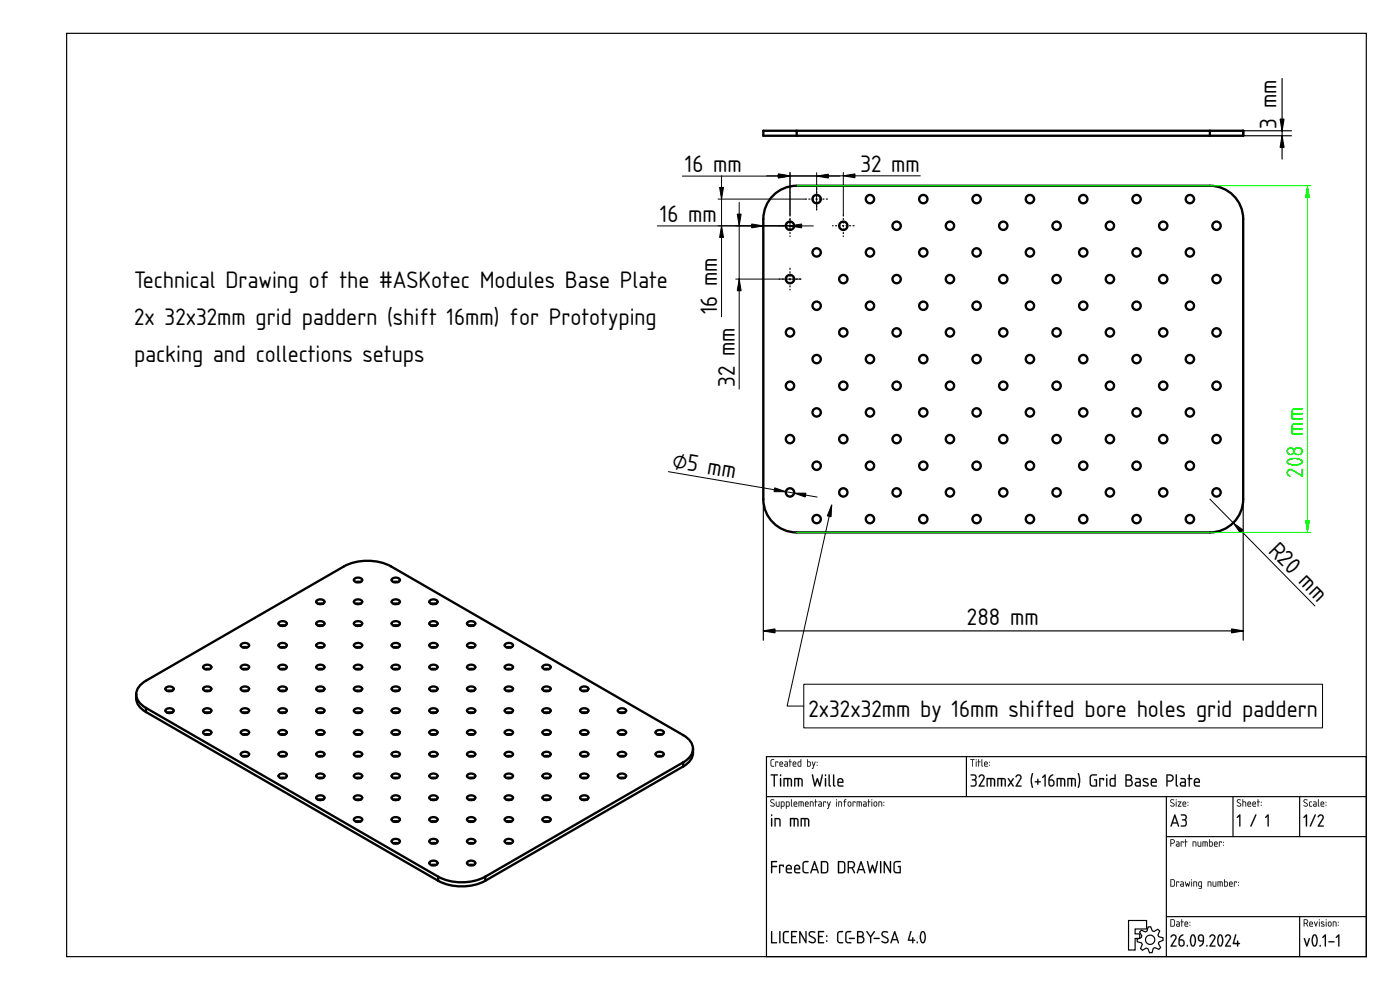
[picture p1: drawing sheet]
<svg xmlns="http://www.w3.org/2000/svg" width="420mm" height="297mm" viewBox="0 0 420 297" stroke-linecap="round" stroke-linejoin="round" font-family="sans-serif">
<defs><g id="words">
<g font-size="6.7">
<text x="383" y="38.7" transform="rotate(-90 383 38.7)">3 mm</text>
<text x="205.5" y="51.6">16 mm</text>
<text x="258.2" y="51.5">32 mm</text>
<text x="198" y="66.5">16 mm</text>
<text x="40.3" y="86.6">Technical Drawing of the #ASKotec Modules Base Plate</text>
<text x="215.3" y="94.3" transform="rotate(-90 215.3 94.3)">16 mm</text>
<text x="40.3" y="97.7">2x 32x32mm grid paddern (shift 16mm) for Prototyping</text>
<text x="40.3" y="108.8">packing and collections setups</text>
<text x="220.6" y="116.1" transform="rotate(-90 220.6 116.1)">32 mm</text>
<text x="201.5" y="140.3" transform="rotate(10 201.5 140.3)">⌀5 mm</text>
<text x="380.4" y="165.5" transform="rotate(45 380.4 165.5)">R20 mm</text>
<text x="290.2" y="187.6">288 mm</text>
<text x="242.6" y="215.1">2x32x32mm by 16mm shifted bore holes grid paddern</text>
</g>
<text font-size="6.7" fill="#0f0" x="391.1" y="143.4" transform="rotate(-90 391.1 143.4)">208 mm</text>
</g></defs>
<g fill="none" stroke="#000" stroke-width=".35">
<path d="M20 10h390v277h-390zM373.1 39.2h14.5M384.8 23.6v24.1M373.1 40.7h14.5M229.1 65.7v126.4M373.1 65.7v126.4M229.1 189.3h144M230 227h180v60h-180zM230 239h180M290 227v12M350 239v48M370 239v12"/>
<path d="M390 239v12M350 251h60M338.7 276.2h5.4v2.5h-3.4v1.5h1.4v1.4h-1.4v3.4h-2zM342.5 279.1l1.2 .5 .5-.2 .4-1.3h.7l.5 1.2 .5 .2 1.2-.7 .5 .5-.5 1.2 .2 .5 1.3 .4 .1 .7-1.3 .5-.1 .5 .6 1.2-.5 .6-1.2-.6-.5 .2-.3 1.3-.8 .1-.5-1.3-.5-.1-1.1 .6-.6-.5 .5-1.2-.2-.5-1.3-.3v-.8l1.2-.5 .2-.5-.7-1.1zM350 275h60M390 275v12"/>
<circle cx="345.2" cy="282" r="1.4"/>
</g>
<g fill="#000">
<path d="M231.3 232.4l2-.1 .2 .2-.2 .2h-.8l.1 3.1-.2 .3-.2-.3v-3.1h-.9zM231.3 232.4v.2l.9 .1 .2 3.3 .1-3.3 .9-.2zM234.1 233.5l.4 .1v2.2l-.2 .2-.2-.2zM234.1 233.5l.2 2.5 .1-2.4zM234 232.6a.3 .3 0 0 1 .6 0 .3 .3 0 0 1-.6 0zM234.1 232.4v.4h.3v-.4zM235.2 233.4h1.7l.6 .2a3 3 0 0 1 .2 2.4l-.4-.2-.1-1.9-.6-.1v2l-.2 .2-.2-.2v-2h-.7v2l-.4 .2zM235.2 233.5v2.5l.2-.2v-2h.8v2l.2 .2 .2-2.2 .7 .1 .1 1.9 .2 .1a3 3 0 0 0-.2-2.3zM238.4 233.4h1.7l.6 .2a3 3 0 0 1 .2 2.4l-.4-.2-.1-1.9-.6-.1v2l-.2 .2-.2-.2v-2h-.7v2l-.3 .2zM238.4 233.5v2.5l.3-.2v-2h.8v2l.1 .2 .2-2.2 .7 .1 .1 1.9 .2 .1a3 3 0 0 0-.2-2.3zM243.7 232.4l.3 .1 .6 2.7 .7-1.8 .7 1.8 .6-2.7 .3-.1-.7 3.6-.4-.1-.5-1.7-.5 1.7-.4 .1zM243.7 232.4l.7 3.5h.3l.6-1.8 .6 1.8 .2 .1 .8-3.6-.3 .1-.6 2.8-.7-1.8-.7 1.8-.6-2.8zM247.6 233.5l.4 .1v2.2l-.2 .2-.3-.2zM247.6 233.5l.2 2.5 .1-2.4zM247.5 232.6a.26 .26 0 0 1 .5 0 .26 .26 0 0 1-.5 0zM247.6 232.4v.4h.3v-.4zM248.7 232.4l.3 .1v2.9l.4 .3a.39 .39 0 0 1-.6 .3 .39 .39 0 0 1-.2-.5zM248.7 232.4v3.1l.1 .4 .4 .1 .2-.2-.4-.4v-2.9zM250 232.4l.4 .1v2.9l.3 .3a.39 .39 0 0 1-.5 .3 .39 .39 0 0 1-.2-.5zM250.1 232.4l-.1 3.1 .1 .4 .4 .1 .2-.2-.4-.4v-2.9zM251.8 234l-.1 .6h1.1l-.3-.7zM251.8 234a.59 .59 0 0 1 .7-.2 .59 .59 0 0 1 .3 .8h-1.2zM251.6 233.6a.94 .94 0 0 1 1.3 .1 .94 .94 0 0 1 .1 1.2h-1.4l.2 .7h1.1l.3 .2-.3 .3h-.9a.92 .92 0 0 1-.7-1.3v-.7zM251.6 233.7l-.3 .6 .2 1.5 .5 .2h1.1v-.3l-1.3-.1-.2-.4v-.3l1.5-.1-.2-1.1-.7-.2z"/>
<path d="M231.3 232.4l2-.1 .2 .2-1 .2v3.1l-.1 .2-.2-.2v-3.1l-.9-.1zM234.1 233.5l.3 .1v2.2l-.1 .2-.2-.2zM234.1 232.6a.24 .24 0 0 1 .4 0 .24 .24 0 0 1-.4 0zM235.2 233.5l.1-.1a2.46 2.46 0 0 1 2.3 .4l.1 2.2-.4-.2-.1-1.9-.6-.1v2l-.2 .2-.2-.2v-2h-.7v2l-.2 .2-.2-.2zM238.4 233.5l.1-.1a2.46 2.46 0 0 1 2.3 .4l.1 2.2-.4-.2-.1-1.9-.6-.1v2l-.2 .2-.2-.2v-2h-.7v2l-.2 .2-.2-.2zM243.7 232.4l.3 .1 .6 2.7 .7-1.8 .7 1.8 .6-2.7 .3-.1-.7 3.6-.3-.1-.6-1.7-.6 1.7-.3 .1zM247.6 233.5l.3 .1v2.2l-.1 .2-.2-.2zM247.6 232.6a.24 .24 0 0 1 .4 0 .24 .24 0 0 1-.4 0zM248.7 232.4l.3 .1v2.9l.3 .3a.37 .37 0 0 1-.5 .3 .37 .37 0 0 1-.1-.5zM250 232.4l.4 .1v2.9l.3 .3a.37 .37 0 0 1-.5 .3 .37 .37 0 0 1-.2-.5zM251.8 234l-.1 .6h1.1a.58 .58 0 0 0-.3-.7 .58 .58 0 0 0-.7 .1zM251.6 233.7a.92 .92 0 0 1 1.2 0 .92 .92 0 0 1 .2 1.2h-1.4l.2 .7 1.3 .2-1.1 .2a.89 .89 0 0 1-.7-1.2v-.7z"/>
<path d="M231.4 228l.9-.2-.8 .4v1.3l.1 .3h.6l.1 .2h-.7l-.3-.3zM232.7 228.5l.9 .1-.1 .3-.1-.2h-.5l-.1 1.3zM234.2 228.8l-.1 .3h.7l-.2-.4zM234.1 228.6a.55 .55 0 0 1 .7 0 .55 .55 0 0 1 .1 .7h-.8l.1 .5 .8 .1-.7 .1a.91 .91 0 0 1-.2-1.4zM235.6 229.4l.1 .4h.5v-.5zM235.5 228.5h.7l.3 .4-.1 1.1h-.6a.44 .44 0 0 1-.4-.4 .44 .44 0 0 1 .4-.5h.4v-.3zM237 227.8l.2 .1v.6l.4 .1-.4 .1-.1 1.3-.1-1.3-.3-.1 .3-.1zM238.2 228.8l-.1 .3h.7l-.2-.4zM238.1 228.6a.55 .55 0 0 1 .7 0 .55 .55 0 0 1 .1 .7h-.8l.1 .5 .8 .1-.7 .1a.91 .91 0 0 1-.2-1.4zM239.7 228.7l-.1 .1a.63 .63 0 0 0 0 .7 .63 .63 0 0 0 .7 .3v-1.1zM239.5 228.6l.8-.1v-.6l.1-.1v2.2h-.8l-.2-.2zM242.4 228.7v1.1h.6l.1-1zM242.2 227.8l.2 .1v.6h.7l.2 .3v.8l-.3 .4-.8-.1zM243.7 228.5l.5 1.1 .3-1h.2l-.7 2.1-.4-.1 .5-.7zM245.1 229.5l.2 .2zM245.1 228.6l.2 .3z"/>
<path d="M231.4 227.9l.9-.1v.2l-.8 .2v1.3l.1 .2 .7 .1v.2h-.7l-.3-.3zM231.4 228l-.1 1.7 .3 .3h.7l-.7-.2-.2-.3 .1-1.3 .8-.4zM232.7 228.5l.9 .1-.1 .3-.1-.2h-.5l-.1 1.3zM232.7 228.5l.1 1.5 .1-1.3h.5l.1 .2 .1-.3zM234.2 228.8l-.1 .3h.7l-.2-.4zM234.2 228.8a.36 .36 0 0 1 .4-.1 .36 .36 0 0 1 .2 .5h-.7zM234.1 228.6a.56 .56 0 0 1 .8 0 .56 .56 0 0 1 0 .8l-.8-.1 .1 .4 .8 .2-.7 .1a.92 .92 0 0 1-.2-1.4zM234.1 228.6l-.2 .4 .1 .9 1 .1-.8-.2-.1-.3v-.2h.9l-.1-.6-.4-.2zM235.6 229.4l.1 .4h.5v-.5zM235.6 229.4l.7-.1v.5h-.7zM235.5 228.5h.7l.3 .4-.1 1.1h-.6a.46 .46 0 0 1-.5-.4 .46 .46 0 0 1 .5-.5h.4v-.3l-.7-.1zM235.5 228.5l.7 .3 .1 .4h-.5a.43 .43 0 0 0-.4 .4 .43 .43 0 0 0 .4 .4h.6v-1.1l-.2-.4zM237 227.8l.2 .1v.6l.4 .1-.4 .1-.1 1.3-.1-1.3-.3-.1 .3-.1zM237 227.8v.7l-.2 .1 .2 .1 .1 1.3 .1-1.3 .4-.1-.4-.1zM238.2 228.8l-.1 .3h.7l-.2-.4zM238.2 228.8a.36 .36 0 0 1 .4-.1 .36 .36 0 0 1 .2 .5h-.7zM238.1 228.6a.56 .56 0 0 1 .7 0 .56 .56 0 0 1 .1 .8l-.8-.1 .1 .4 .8 .2-.7 .1a.92 .92 0 0 1-.2-1.4zM238.1 228.6l-.2 .4 .1 .9 .9 .1-.7-.2-.1-.3v-.2h.8l-.1-.6-.4-.2zM239.7 228.7l-.1 .1a.61 .61 0 0 0 0 .7 .61 .61 0 0 0 .7 .3v-1.1zM239.7 228.7h.6v1.1h-.4a.65 .65 0 0 1-.2-1.1zM239.5 228.6l.8-.1-.1-.6 .2-.1v2.2l-.9-.1zM239.5 228.6l-.1 1.1 .3 .3h.7v-2.2l-.1 .7zM242.4 228.7v1.1l.6-.1a.7 .7 0 0 0-.1-1zM242.4 228.7h.5a.73 .73 0 0 1 .2 1l-.7 .1zM242.2 227.8l.2 .1v.6h.7l.2 .2v1.1l-.3 .2-.8-.1zM242.2 227.8v2.1l.8 .1 .3-.4v-.8l-.2-.3h-.7zM243.7 228.5l.2 .1 .3 1 .3-1h.3l-.8 2.1-.4-.1 .3-.1 .2-.6zM243.7 228.5l.4 1.4-.2 .6-.2 .1 .3 .1 .7-2.1h-.2l-.3 1zM245.1 229.5h.2v.3l-.2-.1zM245.1 229.5l.2 .2zM245.1 228.6h.2v.3h-.2zM245.1 228.6l.2 .2z"/>
<path d="M291.2 227.8l1.3 .1-.6 .1-.1 2-.1-2h-.5zM291.2 227.8l.5 .2 .1 2 .1-2 .6-.1zM292.9 228.5l.2 .1-.1 1.4zM292.9 228.5l.1 1.5 .1-1.4zM292.8 228a.2 .2 0 0 1 .4 0 .2 .2 0 0 1-.4 0zM292.9 227.8l.1 .3zM293.6 227.8l.2 .1v.6l.5 .1-.5 .1-.1 1.3-.1-1.3-.2-.1 .2-.1zM293.6 227.8v.7l-.2 .1 .2 .1 .1 1.3 .1-1.3 .5-.1-.5-.1zM294.6 227.8l.2 .1 .1 2.1-.4-.3zM294.6 227.8v1.9l.3 .3zM295.6 228.8v.3h.6l-.2-.4zM295.6 228.8a.36 .36 0 0 1 .5-.1 .36 .36 0 0 1 .1 .5h-.7zM295.5 228.6a.56 .56 0 0 1 .8 0 .56 .56 0 0 1 0 .8l-.8-.1 .1 .4 .9 .2-.7 .1a.92 .92 0 0 1-.3-1.4zM295.5 228.6l-.2 .4 .2 .9 .9 .1-.8-.2-.1-.3v-.2h.9l-.1-.6-.4-.2zM296.9 229.5h.2v.3l-.2-.1zM296.9 229.5l.1 .2zM296.9 228.6h.2v.3h-.2zM296.9 228.6l.1 .2z"/>
<path d="M291.2 227.8l1.3 .1-.6 .1-.1 2-.1-2h-.5zM292.9 228.5l.2 .1-.1 1.4zM292.9 228a.14 .14 0 0 1 .2 0 .14 .14 0 0 1-.2 0zM293.6 227.8l.2 .1v.6l.5 .1-.5 .1-.1 1.3-.1-1.3-.2-.1 .2-.1zM294.6 227.8l.2 .1 .1 2.1-.3-.3zM295.6 228.8v.3h.6l-.2-.4zM295.5 228.6a.55 .55 0 0 1 .8 0 .55 .55 0 0 1 0 .7h-.8l.2 .5 .7 .1-.6 .1a.91 .91 0 0 1-.3-1.4zM296.9 229.5l.1 .2zM296.9 228.6l.1 .3z"/>
<path d="M291.3 232.4a1.07 1.07 0 0 1 1.5 .1 1.07 1.07 0 0 1-.1 1.5 1.18 1.18 0 0 1 .2 1.7 1.18 1.18 0 0 1-1.6 .1l.2-.1a.85 .85 0 0 0 1.3-.6 .85 .85 0 0 0-1.1-1v-.2a.67 .67 0 0 0 .9-.2 .67 .67 0 0 0-.1-.9l-1.2-.2zM293.9 232.6a.92 .92 0 0 1 1.3-.1 .92 .92 0 0 1 .2 1.3l-1.2 1.9h1.1l.2 .3h-1.8l1.3-2.4a.63 .63 0 0 0-.3-.9 .63 .63 0 0 0-.8 .5l-.2-.1zM296.1 233.5l.2-.1a2.46 2.46 0 0 1 2.2 .4l.1 2.2-.3-.2-.1-1.9-.6-.1v2l-.2 .2-.2-.2v-2h-.8v2l-.1 .2-.2-.2zM299.4 233.5l.1-.1a2.46 2.46 0 0 1 2.3 .4v2.2l-.3-.2-.1-1.9-.6-.1v2l-.2 .2-.2-.2v-2h-.8v2l-.1 .2-.2-.2zM302.5 233.5h.3l.6 .9 .5-.9h.3l-.6 1.2 .6 1.3-.3-.1-.5-.8-.6 .8-.3 .1 .6-1.3zM305 232.6a.92 .92 0 0 1 1.3-.1 .92 .92 0 0 1 .1 1.3l-1.2 1.9h1.2l.1 .3h-1.7l1.3-2.4a.63 .63 0 0 0-.3-.9 .63 .63 0 0 0-.9 .5l-.1-.1zM309.8 232h.2a7.3 7.3 0 0 0 0 4.4h-.2a5.3 5.3 0 0 1 0-4.4zM310.6 234.4h.7l.2-.7 .1 .7 .8 .2-.8 .1-.1 .8-.2-.8h-.7zM313.5 232.4l.3 .1v3.3l-.1 .2-.2-.2v-2.9l-.5 .5-.3-.1zM315.1 232.9l1-.5v.2l-.9 .7-.2 .5a1.1 1.1 0 0 1 1.5 1 1.1 1.1 0 0 1-1.4 1.1l-.5-.7 .1-1.6zM315 234.2v1a.57 .57 0 0 0 .6 .5 .57 .57 0 0 0 .5-.6l-.1-.7zM317.2 233.5l.1-.1a2.46 2.46 0 0 1 2.3 .4v2.2l-.3-.2-.1-1.9-.6-.1v2l-.2 .2-.2-.2v-2h-.7v2l-.2 .2-.2-.2zM320.4 233.5l.1-.1a2.46 2.46 0 0 1 2.3 .4l.1 2.2-.4-.2-.1-1.9-.6-.1v2l-.2 .2-.2-.2v-2h-.7v2l-.2 .2-.2-.2zM323.5 232h.1a4.9 4.9 0 0 1 .1 4.4l-.2-.1a7.3 7.3 0 0 0 0-4.3zM327.3 232.6l.6-.3 1.3 .1-.2 .3-1.3 .1-.3 .5v1.9l.3 .4 1.2 .1v-1.5l-.6-.2 .2-.2 .7 .1v2.1h-1.5l-.6-.4-.1-2.4zM329.9 233.5l1.2-.1 .3 .2-.2 .6-.2-.4h-.8v2l-.2 .2-.1-.2zM332 233.5l.3 .1v2.2l-.2 .2-.1-.2zM331.9 232.6a.25 .25 0 0 1 .5 0 .25 .25 0 0 1-.5 0zM333.5 233.8l-.2 .5 .1 1.2 1.1 .2v-1.9zM333.2 233.7l.3-.2 1-.1v-.9l.3-.1v3.6h-1.2l-.5-.3-.1-1.6zM337.8 232.4l.9-.1a.93 .93 0 0 1 1 .6 .93 .93 0 0 1-.3 1.1 1.11 1.11 0 0 1 .5 1.2 1.11 1.11 0 0 1-.9 .8h-1.2zM338.1 234.2v1.5h.8a.74 .74 0 0 0 .7-.8 .74 .74 0 0 0-.7-.7zM338.1 232.7v1.1h.8a.56 .56 0 0 0 .5-.5 .56 .56 0 0 0-.5-.6zM341 235l-.1 .4 .2 .2 .9 .1v-.8zM340.8 233.5h1.1l.5 .5v1.9l-1.2 .1a.74 .74 0 0 1-.7-.7 .74 .74 0 0 1 .7-.8h.8v-.5l-1.2-.3zM343.1 233.6a.97 .97 0 0 1 1.4 .3l-.1 .1a.82 .82 0 0 0-1.1 .1l1.1 .7a.71 .71 0 0 1 .2 1 .71 .71 0 0 1-1 .2l-.6-.2 .2-.3a.65 .65 0 0 0 .7 .2 .65 .65 0 0 0 .5-.5l-1.3-.7-.2-.4zM345.8 234l-.1 .6h1.1a.58 .58 0 0 0-.2-.7 .58 .58 0 0 0-.8 .1zM345.7 233.7a.92 .92 0 0 1 1.2 0 .92 .92 0 0 1 .1 1.2h-1.3l.2 .7 1.3 .2-1.1 .2a.89 .89 0 0 1-.8-1.2l.1-.7zM350.4 232.7v1.5h.8a.75 .75 0 0 0 .7-.8 .75 .75 0 0 0-.8-.7zM350.1 232.4l.1-.1a1.69 1.69 0 0 1 1.8 .4 1.1 1.1 0 0 1 .2 1.2 1.1 1.1 0 0 1-1 .6h-.8v1.3l-.3 .2zM352.9 232.4l.3 .1v2.9l.3 .3a.37 .37 0 0 1-.5 .3 .37 .37 0 0 1-.1-.5zM354.5 235v.4l.2 .2 .8 .1v-.8zM354.3 233.5h1.1l.5 .5v1.9l-1.1 .1a.74 .74 0 0 1-.7-.7 .74 .74 0 0 1 .7-.8h.7v-.5l-1.2-.3zM356.8 232.4l.3 .1v1l.7 .1-.7 .2v2l-.2 .2-.2-.2v-2l-.3-.2 .3-.1zM358.8 234l-.2 .6h1.2a.58 .58 0 0 0-.3-.7 .58 .58 0 0 0-.7 .1zM358.6 233.7a.92 .92 0 0 1 1.2 0 .92 .92 0 0 1 .2 1.2h-1.4l.2 .7 1.3 .2-1.1 .2a.89 .89 0 0 1-.7-1.2v-.7z"/>
<path d="M291.3 232.4l1.2-.1 .4 .3a.88 .88 0 0 1-.2 1.4 1.2 1.2 0 0 1 .3 1.7 1.2 1.2 0 0 1-1.7 .1l1.3-.3a.84 .84 0 0 0 .1-1 .84 .84 0 0 0-1-.4v-.3a.7 .7 0 0 0 .8-.1 .7 .7 0 0 0 .1-.8l-1.3-.2zM291.4 232.4v.2l.8 .1a.56 .56 0 0 1 .6 .3 .56 .56 0 0 1-.2 .6l-.9 .4 .9 .3a.9 .9 0 0 1 0 1.2 .9 .9 0 0 1-1.1 .2l-.2 .1a1.15 1.15 0 0 0 1.6-.2 1.15 1.15 0 0 0-.2-1.6 1.01 1.01 0 0 0 .2-1.4 1.01 1.01 0 0 0-1.4-.2zM293.9 232.6a.92 .92 0 0 1 1.4 .1l.2 .9-1.3 2.1h1.1l.2 .3h-1.8v-.3l1.3-2.1v-.7a.72 .72 0 0 0-1.1 .4l-.2-.2zM294.1 232.5l-.4 .6h.3a.59 .59 0 0 1 .9-.4 .59 .59 0 0 1 .1 .9l-1.2 2.4h1.7l-.2-.3h-1.2l1.3-1.9a.94 .94 0 0 0-.5-1.4zM296.1 233.4h1.8l.5 .2a3 3 0 0 1 .2 2.4l-.3-.2-.1-1.9-.6-.1v2l-.2 .2-.2-.2v-2h-.8l.1 2-.4 .2zM296.2 233.5l-.1 2.5 .3-.2v-2h.8v2l.2 .2 .1-2.2 .7 .1 .1 1.9 .3 .1a3 3 0 0 0-.2-2.3zM299.3 233.4h1.8l.5 .2a3 3 0 0 1 .2 2.4l-.3-.2-.1-1.9-.6-.1v2l-.2 .2-.2-.2v-2h-.8l.1 2-.4 .2zM299.4 233.5v2.5l.2-.2v-2h.8v2l.2 .2 .1-2.2 .7 .1 .1 1.9 .3 .1a3 3 0 0 0-.2-2.3zM302.5 233.5h.3l.6 .9 .5-.9h.3l-.6 1.2 .6 1.3h-.3l-.5-.9-.6 .8-.3 .1 .6-1.3zM302.5 233.5l.7 1.2-.7 1.3 .2-.1 .7-.9 .5 .9 .3 .1-.7-1.3 .7-1.2h-.3l-.5 1-.6-1zM305 232.6a.92 .92 0 0 1 1.4 .1l.1 .9-1.3 2.1h1.2l.2 .3h-1.8v-.3l1.3-2.1v-.7a.72 .72 0 0 0-1.2 .4l-.2-.2zM305.1 232.5l-.3 .6h.3a.59 .59 0 0 1 .9-.4 .59 .59 0 0 1 .1 .9l-1.3 2.4h1.7l-.1-.3h-1.2l1.2-1.9a.94 .94 0 0 0-.4-1.4zM309.8 232l.3 .1-.4 1.6 .4 2.5-.3 .2a5.2 5.2 0 0 1 0-4.4zM309.7 232.1a6.3 6.3 0 0 0 0 4.1h.3l-.4-2.1 .4-2zM310.6 234.4h.7l.2-.8 .1 .8 .8 .2-.8 .1-.1 .8-.2-.2v-.6h-.7zM310.6 234.5v.2h.7l.2 .8 .1-.8 .7-.1-.7-.2-.1-.7-.2 .7zM313.5 232.4l.4 .1v3.3l-.2 .2-.3-.2 .1-2.9-.5 .5-.3-.1zM313.5 232.4l-.7 .9h.3l.4-.4 .2 3.1 .1-3.5zM315 232.8l1.1-.4v.2l-.7 .4-.4 .8h.8l.6 .5 .1 .9-.3 .6a.89 .89 0 0 1-1.3 0l-.3-.4v-1.5zM315.1 232.9l-.4 .7v1.6a.96 .96 0 0 0 1.3 .7 .96 .96 0 0 0 .4-1.4 1.16 1.16 0 0 0-1.4-.7l.2-.6 .8-.6v-.2zM315 234.2l.2 1.3h.8a.84 .84 0 0 0-.4-1.3zM315 234.2l1 .1a.74 .74 0 0 1 .2 1 .74 .74 0 0 1-1 .3zM317.2 233.4h1.7l.6 .2a3 3 0 0 1 .2 2.4l-.4-.2-.1-1.9-.6-.1v2l-.2 .2-.2-.2v-2h-.7v2l-.4 .2zM317.2 233.5v2.5l.2-.2v-2h.8v2l.2 .2 .2-2.2 .6 .1 .2 1.9 .2 .1a3 3 0 0 0-.2-2.3zM320.4 233.4h1.7l.6 .2a3 3 0 0 1 .2 2.4l-.4-.2-.1-1.9-.6-.1v2l-.2 .2-.2-.2v-2h-.7v2l-.4 .2zM320.4 233.5v2.5l.2-.2v-2h.8v2l.2 .2 .2-2.2 .7 .1 .1 1.9 .2 .1a3 3 0 0 0-.2-2.3zM323.5 232l.1-.1a4.8 4.8 0 0 1 .1 4.5l-.3-.2 .4-2.5zM323.5 232l.4 2.1-.4 2.1h.3a6.3 6.3 0 0 0 0-4.1zM327.3 232.6l.6-.3 1.3 .1-.2 .3-1.3 .1-.3 .5v1.9l.3 .4 1.2 .1v-1.5l-.6-.2 .2-.2 .7 .1v2.1h-1.5l-.6-.4-.1-2.4zM327.3 232.6l-.2 .6 .1 2.4 .5 .4 1.5-.1v-2l-.8 .1 .5 .1v1.6l-1.2-.1-.3-.4v-1.9l.3-.6h1.3l.2-.3h-1.3zM329.9 233.5l1.2-.1 .3 .2-.2 .6-.2-.4h-.8l.1 2-.3 .2a3.6 3.6 0 0 1-.1-2.5zM329.9 233.5l.1 2.5 .2-.2v-2h.8l.2 .3 .1-.5zM332 233.5l.3 .1v2.2l-.2 .2-.2-.2zM332 233.5l.1 2.5 .2-2.4zM331.9 232.6a.26 .26 0 0 1 .5 0 .26 .26 0 0 1-.5 0zM332 232.4v.4h.3v-.4zM333.5 233.9l-.1 1.6 1.1 .2v-1.9zM333.5 233.8h1v1.9a.94 .94 0 0 1-1.2-.5zM333.2 233.7l.3-.3h1v-.9l.3-.1-.1 3.6h-1.1l-.5-.3-.1-1.6zM333.2 233.7l-.1 1.9 .5 .4h1.2v-3.6l-.3 .1v1h-1zM337.8 232.3l1.6 .2a.88 .88 0 0 1 0 1.5 1.11 1.11 0 0 1 .6 1.2 1.11 1.11 0 0 1-1 .9l-1.2-.1zM337.8 232.4v3.6h1.2a1.08 1.08 0 0 0 .9-.9 1.08 1.08 0 0 0-.5-1.1 .9 .9 0 0 0 .3-1.1 .9 .9 0 0 0-1-.5zM338.1 234.2v1.5h.8a.73 .73 0 0 0 .6-.5 .73 .73 0 0 0-.1-.8zM338.1 234.2h.8a.77 .77 0 0 1 .7 .7 .77 .77 0 0 1-.7 .8h-.8zM338.1 232.7v1.1h.8a.53 .53 0 0 0 .5-.5 .53 .53 0 0 0-.5-.6zM338.1 232.7h.8a.58 .58 0 0 1 .5 .6 .58 .58 0 0 1-.5 .5h-.8zM341 235l-.1 .4 .2 .2 .9 .1v-.8zM341 235l1-.1v.8l-1-.1zM340.8 233.5l1.1-.1 .5 .6v1.9l-1.2 .2a.77 .77 0 0 1-.7-.8 .77 .77 0 0 1 .7-.8h.8v-.5l-1.2-.2zM340.8 233.5v.2l1.2 .3v.6h-.8a.72 .72 0 0 0-.6 .7 .72 .72 0 0 0 .6 .7l1.1-.1v-1.9l-.4-.5zM343.1 233.6a1.2 1.2 0 0 1 1.5 .2l-.2 .2a.55 .55 0 0 0-.6-.2 .55 .55 0 0 0-.4 .4l1 .6a.68 .68 0 0 1 .3 .8 .68 .68 0 0 1-.8 .4l-1-.3 .2-.2 1.2 .1 .1-.2-1.3-.9-.2-.4zM343.1 233.6l-.1 .5 .1 .4 1.3 .9a1.28 1.28 0 0 1-1.4 .1l.1 .3 1.4 .1a.61 .61 0 0 0 .3-.6 .61 .61 0 0 0-.4-.5l-1.1-.5a.53 .53 0 0 1 .4-.6 .53 .53 0 0 1 .6 .2h.2v-.3l-.9-.1zM345.8 234l-.1 .6h1.1l-.2-.7zM345.8 234a.59 .59 0 0 1 .8-.2 .59 .59 0 0 1 .2 .8h-1.1zM345.6 233.6a.94 .94 0 0 1 1.3 .1 .94 .94 0 0 1 .1 1.2h-1.3l.2 .7h1.1l.2 .2-.2 .3h-.9a.92 .92 0 0 1-.8-1.3l.1-.7zM345.7 233.7l-.3 .6 .2 1.5 .5 .2h1v-.3l-1.2-.1-.2-.4v-.3l1.4-.1-.2-1.1-.6-.2zM350.4 232.7v1.5h.8a.72 .72 0 0 0 .7-.8 .72 .72 0 0 0-.8-.7zM350.4 232.7h.7a.77 .77 0 0 1 .8 .7 .77 .77 0 0 1-.7 .8h-.8zM350.1 232.4l.1-.1a1.72 1.72 0 0 1 1.8 .4 1.11 1.11 0 0 1 .2 1.2 1.11 1.11 0 0 1-1 .7l-.8-.1v1.3l-.3 .2zM350.1 232.4v3.5l.3-.1v-1.3h1l.7-.4a1.1 1.1 0 0 0-.9-1.7zM352.9 232.4l.3 .1v2.9l.3 .3a.39 .39 0 0 1-.5 .3 .39 .39 0 0 1-.2-.5zM352.9 232.4v3.1l.1 .4 .4 .1 .2-.2-.4-.4v-2.9zM354.5 235v.4l.2 .2 .8 .1v-.8zM354.5 235l1.1-.1v.8l-1.1-.1zM354.3 233.5l1.1-.1 .5 .6v1.9l-1.1 .2a.77 .77 0 0 1-.8-.8 .77 .77 0 0 1 .8-.8h.7v-.5l-1.2-.2zM354.3 233.5v.2l1.2 .3 .1 .6h-.8a.72 .72 0 0 0-.7 .7 .72 .72 0 0 0 .7 .7l1.1-.1v-1.9l-.5-.5zM356.8 232.4l.3 .1v1l.6-.1 .2 .2-.8 .2v2l-.2 .3-.2-.3v-2l-.3-.2 .3-.1zM356.8 232.4v1.1l-.4 .1 .4 .2 .1 2.2 .2-2.2 .7-.2-.7-.1v-1zM358.8 234l-.2 .6h1.2l-.3-.7zM358.8 234a.59 .59 0 0 1 .7-.2 .59 .59 0 0 1 .3 .8h-1.2zM358.6 233.6a.94 .94 0 0 1 1.3 .1 .94 .94 0 0 1 .1 1.2h-1.4l.2 .7h1.1l.3 .2-.3 .3h-.9a.92 .92 0 0 1-.7-1.3v-.7zM358.6 233.7l-.3 .6 .2 1.5 .5 .2h1.1v-.3l-1.3-.1-.2-.4v-.3l1.5-.1-.2-1.1-.7-.2z"/>
<path d="M231.3 240l.8-.2 .3 .2-.1 .1a.48 .48 0 0 0-.6-.1 .48 .48 0 0 0-.2 .5l1 .8-.2 .6a.59 .59 0 0 1-.6 .2 .59 .59 0 0 1-.4-.5l.7 .2 .3-.3-1.1-.9zM231.3 240l-.1 .6 .9 .5a.37 .37 0 0 1 .2 .6 .37 .37 0 0 1-.6 .1l-.4-.2v.2a.64 .64 0 0 0 1 .2 .64 .64 0 0 0-.2-1l-.7-.4v-.3l.9-.3-.6-.2zM232.9 240.5l.2 .1v1.1l.6 .1v-1.2l.2-.1v1.5l-1-.1zM232.9 240.5l.1 1.4 .9 .1v-1.5l-.2 .1v1.2h-.4l-.3-.1zM234.6 240.7v1.1h.5l.1-1zM234.5 240.7l.7 .1-.1 1h-.6zM234.4 240.5h.8l.3 .4-.1 1-.8 .1-.2 .7zM234.4 240.5v2.1l.1-.6h.5a.81 .81 0 0 0 .4-1.1 .81 .81 0 0 0-1-.4zM236.1 240.7v1.1h.5l.1-1zM236.1 240.7l.7 .1-.2 1h-.5zM235.9 240.5h.8l.3 .4-.1 1-.8 .1-.1 .7zM235.9 240.5v2.1l.2-.6h.5a.81 .81 0 0 0 .4-1.1 .81 .81 0 0 0-1.1-.4zM237.4 239.8l.2 .1 .1 2.1-.3-.3zM237.4 239.9v1.8l.3 .3zM238.5 240.8l-.1 .3h.7l-.2-.4zM238.4 240.8a.36 .36 0 0 1 .5-.1 .36 .36 0 0 1 .2 .5h-.7zM238.3 240.6h.1a.56 .56 0 0 1 .7 0 .56 .56 0 0 1 .1 .8l-.8-.1v.4l.9 .2-.7 .1a.92 .92 0 0 1-.3-1.4zM238.4 240.6l-.2 .4 .1 .9 .9 .1-.7-.2-.1-.3v-.2h.8l-.1-.6-.4-.2zM239.7 240.5l1.4 .1 .1 1.4-.2-.1-.1-1.1-.4-.1-.1 1.3-.1-1.3h-.4v1.2l-.2 .1zM239.7 240.5v1.5l.1-1.3h.5l.1 1.3 .1-1.3h.4l.1 1.3 .2-.1a.93 .93 0 0 0 0-1 .93 .93 0 0 0-1-.4zM241.9 240.8l-.1 .3h.7l-.2-.4zM241.9 240.8a.36 .36 0 0 1 .4-.1 .36 .36 0 0 1 .2 .5h-.7zM241.8 240.6a.56 .56 0 0 1 .7 0 .56 .56 0 0 1 .1 .8l-.8-.1 .1 .4 .8 .2-.7 .1a.92 .92 0 0 1-.2-1.4zM241.8 240.6l-.2 .4 .1 .9 .9 .1-.7-.2-.1-.3v-.2h.8l-.1-.6-.4-.2zM243.1 240.5l1 .1v1.4l-.2-.1v-1.1l-.6-.1v1.2l-.2 .1zM243.1 240.5v1.5l.2-1.3 .6 .1 .2 1.2v-.7a.7 .7 0 0 0-.2-.8 .7 .7 0 0 0-.8 0zM244.7 239.8l.2 .1v.6l.4 .1-.4 .1-.1 1.3-.1-1.3-.3-.1 .3-.1zM244.7 239.8v.7l-.2 .1 .2 .1 .1 1.3 .1-1.3 .4-.1-.4-.1zM245.8 241.4l.1 .4h.5v-.4zM245.8 241.4l.6-.1v.5h-.6zM245.7 240.5h.7l.3 .4-.1 1.1h-.6a.46 .46 0 0 1-.5-.4 .46 .46 0 0 1 .5-.5h.4v-.3l-.7-.1zM245.7 240.5l.7 .3v.4h-.4a.43 .43 0 0 0-.4 .4 .43 .43 0 0 0 .4 .4h.6v-1.1l-.2-.4zM247 240.5l.9 .1-.1 .3-.1-.2h-.5l-.1 1.3zM247.1 240.5v1.5l.1-1.3h.5l.1 .2 .1-.3zM248.2 240.5l.2 .1 .3 1 .4-1h.2l-.8 2.1-.3-.1 .3-.1 .1-.6zM248.2 240.5l.4 1.4-.1 .6-.3 .1 .3 .1 .8-2.1h-.2l-.4 1zM251 240.5l.2 .1-.1 1.4zM251 240.5l.1 1.5 .1-1.4zM251 240a.15 .15 0 0 1 .3 0 .15 .15 0 0 1-.3 0zM251 239.8l.2 .3zM251.6 240.5l1 .1 .1 1.4-.2-.1-.1-1.1-.6-.1v1.2l-.2 .1zM251.6 240.5v1.5l.2-1.3 .7 .1 .1 1.2 .1-.7a.7 .7 0 0 0-.2-.8 .7 .7 0 0 0-.9 0zM253.4 239.9l.6-.1-.5 .7 .5 .1-.5 .1-.1 1.3-.1-1.3-.2-.1 .2-.1zM253.5 239.9l-.2 .6-.2 .1 .2 .1 .1 1.3 .1-1.3 .5-.1-.5-.1 .1-.3 .3-.4zM254.7 240.8v.8l.4 .1 .1-.8zM254.7 240.8h.5l.1 .6a.36 .36 0 0 1-.3 .4 .36 .36 0 0 1-.4-.3zM254.6 240.6a.55 .55 0 0 1 .6-.1 .55 .55 0 0 1 .3 .5l-.1 .8-.7 .2-.3-.5zM254.3 241.2a.68 .68 0 0 0 1.3 0 .68 .68 0 0 0-1.3 0zM255.9 240.5l.9 .1-.1 .3-.2-.2h-.4l-.1 1.3zM255.9 240.5l.1 1.5 .1-1.3h.5l.1 .2v-.3zM257.1 240.5l1.4 .1 .1 1.4-.2-.1v-1.1l-.4-.1-.1 1.3-.1-1.3h-.5v1.2l-.2 .1zM257.1 240.5v1.5l.2-1.3h.5l.1 1.3 .1-1.3h.4l.1 1.3 .1-.1a.93 .93 0 0 0 0-1 .93 .93 0 0 0-1-.4zM259.3 241.4v.4h.6v-.4zM259.2 241.4l.7-.1v.5h-.6zM259.1 240.5h.7l.3 .4v1.1h-.7a.46 .46 0 0 1-.4-.4 .46 .46 0 0 1 .4-.5h.5l-.1-.3-.7-.1zM259.1 240.5l.8 .3v.4h-.5a.43 .43 0 0 0-.4 .4 .43 .43 0 0 0 .4 .4h.6l.1-1.1-.3-.4zM260.6 239.8l.2 .1v.6l.5 .1-.5 .1-.1 1.3-.1-1.3-.2-.1 .2-.1zM260.6 239.8v.7l-.2 .1 .2 .1 .1 1.3 .1-1.3 .4-.1-.4-.1zM261.6 240.5l.2 .1-.2 1.4zM261.6 240.5v1.5l.1-1.4zM261.5 240a.15 .15 0 0 1 .3 0 .15 .15 0 0 1-.3 0zM261.6 239.8l.1 .3zM262.5 240.8l-.1 .8 .5 .1 .1-.8zM262.5 240.8h.5l.1 .6a.36 .36 0 0 1-.4 .4 .36 .36 0 0 1-.3-.3zM262.4 240.6l.5-.1 .3 .3 .1 .8-.4 .4h-.4l-.3-.4zM262 241.2a.7 .7 0 0 0 1.4 0 .7 .7 0 0 0-1.4 0zM263.7 240.5l.9 .1 .1 1.4-.2-.1v-1.1l-.7-.1 .1 1.2-.2 .1zM263.7 240.5v1.5l.1-1.3 .7 .1 .1 1.2 .1-.7a.7 .7 0 0 0-.2-.8 .7 .7 0 0 0-.8 0zM265.2 241.5h.2v.3h-.2zM265.2 241.5l.1 .2zM265.2 240.6h.2v.3h-.2zM265.2 240.6l.1 .2z"/>
<path d="M231.3 240a.53 .53 0 0 1 .6-.3 .53 .53 0 0 1 .4 .4 .49 .49 0 0 0-.6-.1 .49 .49 0 0 0-.3 .5l.7 .5a.59 .59 0 0 1 .1 .9 .59 .59 0 0 1-.9-.3 .44 .44 0 0 0 .7 .2 .44 .44 0 0 0 .1-.7l-.9-.5zM232.9 240.5l.1 .1 .1 1.1 .2 .1h.4v-1.2l.2-.1v1.5l-1-.1zM234.6 240.7v1.1h.5l.1-1zM234.4 240.5a.8 .8 0 0 1 1.1 .6 .8 .8 0 0 1-.9 .9l-.2 .7zM236.1 240.7v1.1h.5l.1-1zM235.9 240.5a.8 .8 0 0 1 1.1 .6 .8 .8 0 0 1-.9 .9l-.1 .7zM237.4 239.8l.2 .1 .1 2.1-.3-.3zM238.5 240.8l-.1 .3h.7l-.2-.4zM238.4 240.6a.55 .55 0 0 1 .7 0 .55 .55 0 0 1 .1 .7h-.8l.1 .5 .8 .1-.7 .1a.91 .91 0 0 1-.2-1.4zM239.7 240.5h1a1.06 1.06 0 0 1 .4 1.5l-.1-1.2-.3-.1h-.2l-.1 1.3-.1-1.3h-.4v1.2l-.2 .1zM241.9 240.8l-.1 .3h.7l-.2-.4zM241.8 240.6a.55 .55 0 0 1 .7 0 .55 .55 0 0 1 .1 .7h-.8l.1 .5 .8 .1-.7 .1a.91 .91 0 0 1-.2-1.4zM243.1 240.5a.71 .71 0 0 1 .8 0 .71 .71 0 0 1 .3 .8l-.1 .7-.2-1.2-.6-.1v1.2l-.2 .1zM244.7 239.8l.2 .1v.6l.4 .1-.4 .1-.1 1.3-.1-1.3-.3-.1 .3-.1zM245.8 241.4l.1 .4h.5v-.4zM245.7 240.5h.7l.2 .4v1.1h-.6a.44 .44 0 0 1-.5-.4 .44 .44 0 0 1 .5-.5h.4v-.3zM247.1 240.5l.8 .1-.1 .3-.1-.2h-.5l-.1 1.3zM248.2 240.5l.5 1.1 .4-1h.2l-.8 2.1-.3-.1 .4-.7zM251 240.5l.2 .1-.1 1.4zM251 240a.15 .15 0 0 1 .3 0 .15 .15 0 0 1-.3 0zM251.6 240.5a.71 .71 0 0 1 .9 0 .71 .71 0 0 1 .2 .8l-.1 .7-.1-1.2-.7-.1v1.2l-.2 .1zM253.5 239.9l.5-.1-.4 .4-.1 .3 .5 .1-.5 .1-.1 1.3-.1-1.3-.2-.1zM254.7 240.8l-.1 .7a.34 .34 0 0 0 .4 .3 .34 .34 0 0 0 .3-.4l-.1-.6zM254.6 240.6l.6-.1a.93 .93 0 0 1-.1 1.5h-.4a.96 .96 0 0 1-.1-1.4zM255.9 240.5l.9 .1-.1 .3-.2-.2h-.4l-.1 1.3zM257.1 240.5h1.1a1.06 1.06 0 0 1 .3 1.5l-.1-1.2-.2-.1h-.2l-.1 1.3-.1-1.3h-.5v1.2l-.2 .1zM259.3 241.4v.4h.6v-.4zM259.1 240.5h.7l.3 .4v1.1h-.7a.44 .44 0 0 1-.4-.4 .44 .44 0 0 1 .4-.5h.5v-.3zM260.6 239.8l.2 .1v.6l.4 .1-.4 .1-.1 1.3-.1-1.3-.2-.1 .2-.1zM261.6 240.5l.2 .1-.2 1.4zM261.5 240a.15 .15 0 0 1 .3 0 .15 .15 0 0 1-.3 0zM262.5 240.8l-.1 .7a.34 .34 0 0 0 .3 .3 .34 .34 0 0 0 .4-.4l-.2-.6zM262.4 240.6l.6-.1a.93 .93 0 0 1-.1 1.5h-.4a.96 .96 0 0 1-.1-1.4zM263.7 240.5a.71 .71 0 0 1 .8 0 .71 .71 0 0 1 .2 .8l-.1 .7-.1-1.2-.7-.1v1.2l-.1 .1zM265.2 241.5l.1 .2zM265.2 240.6l.2 .3z"/>
<path d="M231.4 245.5l.3 .1v2.2l-.1 .2-.2-.2zM231.4 244.6a.25 .25 0 0 1 .5 0 .25 .25 0 0 1-.5 0zM232.5 245.5a1.44 1.44 0 0 1 1.7 .5l.1 1.8-.2 .2-.2-.2v-1.8l-.3-.2h-.8v2l-.2 .2-.2-.2zM237.1 245.5l.2-.1a2.46 2.46 0 0 1 2.2 .4l.1 2.2-.3-.2-.1-1.9-.7-.1v2l-.1 .2-.2-.2v-2h-.8v2l-.2 .2-.1-.2zM240.3 245.5l.2-.1a2.46 2.46 0 0 1 2.3 .4v2.2l-.3-.2-.1-1.9-.6-.1v2l-.2 .2-.2-.2v-2h-.8v2l-.1 .2-.2-.2z"/>
<path d="M231.4 245.5l.4 .1v2.2l-.2 .2-.2-.2zM231.5 245.5l.1 2.5 .1-2.4zM231.4 244.6a.26 .26 0 0 1 .5 0 .26 .26 0 0 1-.5 0zM231.5 244.4v.4h.2v-.4zM232.5 245.5l1.2-.1 .6 .7v1.7l-.2 .2-.2-.2v-1.8l-1.1-.2v2l-.2 .2a3.7 3.7 0 0 1-.1-2.5zM232.5 245.5v2.4l.3-.1v-2h.8l.3 .2 .2 2 .1-.9a1.11 1.11 0 0 0-.6-1.6zM237.1 245.4h1.8l.5 .2a3 3 0 0 1 .2 2.4l-.3-.2-.1-1.9-.7-.1 .1 2-.2 .2-.2-.2v-2h-.8l.1 2-.4 .2zM237.2 245.5l-.1 2.5 .3-.2v-2h.8v2l.2 .2 .1-2.2 .7 .1 .1 1.9 .3 .1a3 3 0 0 0-.2-2.3zM240.3 245.4h1.8l.5 .2a3 3 0 0 1 .2 2.4l-.3-.2-.1-1.9-.6-.1v2l-.2 .2-.2-.2v-2h-.8l.1 2-.4 .2zM240.4 245.5l-.1 2.5 .3-.2v-2h.8v2l.2 .2 .1-2.2 .7 .1 .1 1.9 .3 .1a3 3 0 0 0-.2-2.3z"/>
<path d="M351.3 240l.8-.2 .3 .2-.1 .1a.48 .48 0 0 0-.6-.1 .48 .48 0 0 0-.2 .5l1 .8-.2 .6a.59 .59 0 0 1-.6 .2 .59 .59 0 0 1-.4-.5l.7 .2 .3-.3-1.1-.9zM351.4 240l-.2 .6 .9 .5a.37 .37 0 0 1 .2 .6 .37 .37 0 0 1-.6 .1l-.4-.2v.2a.64 .64 0 0 0 1 .2 .64 .64 0 0 0-.1-1l-.8-.4v-.3l1-.3-.7-.2zM352.9 240.5l.2 .1-.1 1.4zM352.9 240.5l.1 1.5 .1-1.4zM352.9 240a.15 .15 0 0 1 .3 0 .15 .15 0 0 1-.3 0zM352.9 239.8l.2 .3zM353.5 240.5h1l-.7 1.3h.6l.1 .2h-1l.7-1.3h-.6zM353.5 240.5l.8 .2-.8 1.3h1l-.1-.2h-.7l.8-1.3zM355.2 240.8l-.1 .3h.7l-.2-.4zM355.2 240.8a.36 .36 0 0 1 .4-.1 .36 .36 0 0 1 .2 .5h-.7zM355.1 240.6a.56 .56 0 0 1 .7 0 .56 .56 0 0 1 .1 .8l-.8-.1 .1 .4 .8 .2-.7 .1a.92 .92 0 0 1-.2-1.4zM355.1 240.6l-.2 .4 .1 .9 1 .1-.8-.2-.1-.3v-.2h.9l-.1-.6-.4-.2zM356.4 241.5h.2v.3h-.2zM356.4 241.5l.2 .2zM356.4 240.6h.2v.3h-.2zM356.4 240.6l.2 .2z"/>
<path d="M351.3 240a.53 .53 0 0 1 .6-.3 .53 .53 0 0 1 .4 .4 .49 .49 0 0 0-.6-.1 .49 .49 0 0 0-.2 .5l.7 .5a.59 .59 0 0 1 0 .9 .59 .59 0 0 1-.9-.3 .44 .44 0 0 0 .7 .2 .44 .44 0 0 0 .1-.7l-.9-.5zM352.9 240.5l.2 .1-.1 1.4zM352.9 240a.15 .15 0 0 1 .3 0 .15 .15 0 0 1-.3 0zM353.5 240.5h1l-.7 1.3h.6l.1 .2h-1l.7-1.3h-.6zM355.2 240.8l-.1 .3h.7l-.2-.4zM355.1 240.6a.55 .55 0 0 1 .7 0 .55 .55 0 0 1 .1 .7h-.8l.1 .5 .8 .1-.7 .1a.91 .91 0 0 1-.2-1.4zM356.4 241.5l.2 .2zM356.4 240.6l.2 .3z"/>
<path d="M351.5 252v.9h.5a.45 .45 0 0 0 .4-.5 .45 .45 0 0 0-.5-.4zM351.3 251.8h.6a.66 .66 0 0 1 .7 .7 .66 .66 0 0 1-.6 .6h-.5v.8l-.2 .1zM353.1 253.4l.1 .4h.6v-.4zM353 252.5h.7l.3 .4-.1 1.1h-.6a.44 .44 0 0 1-.4-.4 .44 .44 0 0 1 .4-.5h.5l-.1-.3zM354.4 252.5l.8 .1-.1 .3-.1-.2h-.4l-.1 1.3zM355.7 251.8l.2 .1v.6l.5 .1-.5 .1-.1 1.3-.1-1.3-.2-.1 .2-.1zM358 252.5a.71 .71 0 0 1 .8 0 .71 .71 0 0 1 .2 .8l-.1 .7-.1-1.2-.7-.1v1.2l-.1 .1zM359.4 252.5l.2 .1v1.1l.2 .1h.5v-1.2l.2-.1v1.5l-1-.1zM360.9 252.5h1.1a1.06 1.06 0 0 1 .3 1.5l-.1-1.2-.2-.1h-.2l-.1 1.3-.1-1.3h-.5v1.2l-.2 .1zM363.1 252.7v1.1h.5l.1-1zM362.9 251.8l.2 .1v.6h.6l.2 .3v.8l-.2 .4-.9-.1zM364.6 252.8l-.1 .3h.7l-.2-.4zM364.5 252.6a.55 .55 0 0 1 .8 0 .55 .55 0 0 1 0 .7h-.8l.1 .5 .8 .1-.6 .1a.91 .91 0 0 1-.3-1.4zM365.8 252.5l.9 .1-.1 .3-.1-.2h-.5l-.1 1.3zM367.1 253.5l.2 .2zM367.1 252.6l.2 .3z"/>
<path d="M351.5 252v.9h.5a.43 .43 0 0 0 .4-.5 .43 .43 0 0 0-.5-.4zM351.5 252h.4a.46 .46 0 0 1 .5 .4 .46 .46 0 0 1-.4 .5h-.5zM351.3 251.8h.8l.3 .2a.67 .67 0 0 1 .1 .7 .67 .67 0 0 1-.5 .5l-.5-.1v.8l-.2 .1zM351.3 251.9v2.1l.2-.9 1-.2a.66 .66 0 0 0-.6-1.1zM353.2 253.4v.4h.6v-.4zM353.1 253.4l.7-.1v.5h-.7zM353 252.5h.7l.3 .4v1.1h-.7a.46 .46 0 0 1-.4-.4 .46 .46 0 0 1 .4-.5h.5l-.1-.3-.7-.1zM353 252.5l.8 .3v.4h-.5a.43 .43 0 0 0-.4 .4 .43 .43 0 0 0 .4 .4h.6l.1-1.1-.3-.4zM354.4 252.5l.9 .1-.2 .3-.1-.2h-.4l-.1 1.3zM354.4 252.5l.1 1.5 .1-1.3h.4l.1 .2 .1-.3zM355.7 251.8l.2 .1v.6l.5 .1-.5 .1-.1 1.3-.1-1.3-.2-.1 .2-.1zM355.7 251.9v.6l-.2 .1 .2 .1 .1 1.3 .1-1.3 .4-.1-.4-.1zM357.9 252.5l1 .1 .1 1.4-.2-.1-.1-1.1-.6-.1v1.2l-.2 .1zM358 252.5v1.5l.1-1.3 .7 .1 .1 1.2 .1-.7a.7 .7 0 0 0-.2-.8 .7 .7 0 0 0-.8 0zM359.4 252.5l.2 .1v1.1l.7 .1v-1.2l.2-.1v1.5l-1-.1zM359.4 252.5l.1 1.4 1 .1v-1.5l-.2 .1v1.2h-.5l-.2-.1zM360.9 252.5l1.4 .1 .1 1.4-.2-.1-.1-1.1-.3-.1-.1 1.3-.1-1.3h-.5v1.2l-.2 .1zM360.9 252.5v1.5l.2-1.3h.5l.1 1.3 .1-1.3h.4l.1 1.3 .1-.1a.93 .93 0 0 0 0-1 .93 .93 0 0 0-1-.4zM363.1 252.7v1.1l.6-.1a.7 .7 0 0 0-.2-1zM363 252.7h.5a.73 .73 0 0 1 .2 1l-.7 .1zM362.9 251.8l.2 .1v.6h.6l.2 .3v1l-.2 .2-.9-.1zM362.9 251.8v2.1l.8 .1 .2-.4v-.8l-.2-.3h-.7zM364.6 252.8l-.1 .3h.7l-.2-.4zM364.6 252.8a.36 .36 0 0 1 .5-.1 .36 .36 0 0 1 .1 .5h-.7zM364.5 252.6a.56 .56 0 0 1 .8 0 .56 .56 0 0 1 0 .8l-.8-.1 .1 .4 .8 .2-.6 .1a.92 .92 0 0 1-.3-1.4zM364.5 252.6l-.2 .4 .2 .9 .9 .1-.8-.2-.1-.3v-.2h.9l-.1-.6-.4-.2zM365.8 252.5l.9 .1-.1 .3-.1-.2h-.5l-.1 1.3zM365.9 252.5v1.5l.1-1.3h.5l.1 .2 .1-.3zM367.1 253.5h.2v.3h-.2zM367.1 253.5l.1 .2zM367.1 252.6h.2v.3h-.2zM367.1 252.6l.2 .2z"/>
<path d="M352.5 244.4l.3 .1 1.1 3.2-.2 .4-.4-1h-1.4l-.3 .9-.3-.1zM352.5 244.4l-1.2 3.5h.3l.3-.8h1.4l.4 .9 .1-.2-1.1-3.3zM352.6 245.1l-.6 1.6h1.1zM352.6 245l.6 1.8h-1.2zM354.4 244.4l1.2-.1 .3 .3a.88 .88 0 0 1-.1 1.4 1.2 1.2 0 0 1 .2 1.7 1.2 1.2 0 0 1-1.7 .1l1.4-.3a.84 .84 0 0 0 0-1 .84 .84 0 0 0-.9-.4v-.3a.7 .7 0 0 0 .8-.1 .7 .7 0 0 0 .1-.8l-1.3-.2zM354.4 244.4v.2l.9 .1a.56 .56 0 0 1 .5 .3 .56 .56 0 0 1-.1 .6l-.9 .4 .9 .3a.9 .9 0 0 1 0 1.2 .9 .9 0 0 1-1.1 .2l-.2 .1a1.15 1.15 0 0 0 1.6-.2 1.15 1.15 0 0 0-.2-1.6 1.01 1.01 0 0 0 .2-1.4 1.01 1.01 0 0 0-1.4-.2z"/>
<path d="M352.5 244.4l.3 .1 1 3.3-.1 .2-.4-.9h-1.4l-.3 .9-.3-.1zM352.6 245.1l-.6 1.6h1.1zM354.4 244.4a1.07 1.07 0 0 1 1.5 .1 1.07 1.07 0 0 1-.1 1.5 1.18 1.18 0 0 1 .2 1.7 1.18 1.18 0 0 1-1.6 .1l.2-.1a.85 .85 0 0 0 1.2-.6 .85 .85 0 0 0-1-1v-.2a.67 .67 0 0 0 .9-.2 .67 .67 0 0 0-.1-.9l-1.2-.2z"/>
<path d="M371.3 240l.8-.2 .3 .2-.1 .1a.48 .48 0 0 0-.6-.1 .48 .48 0 0 0-.2 .5l1 .8-.2 .6a.59 .59 0 0 1-.6 .2 .59 .59 0 0 1-.4-.5l.7 .2 .3-.3-1.1-.9zM371.4 240l-.2 .6 .9 .5a.37 .37 0 0 1 .2 .6 .37 .37 0 0 1-.6 .1l-.4-.2v.2a.64 .64 0 0 0 1 .2 .64 .64 0 0 0-.1-1l-.8-.4v-.3l1-.3-.7-.2zM372.9 239.8h.2v.7h.6l.3 .2v1.3l-.2-.1-.1-1.1-.6-.1v1.2l-.2 .1zM372.9 239.8v2.2l.2-.1v-1.2h.4l.3 .1 .1 1.2v-1.3l-.8-.2zM374.7 240.8l-.1 .3h.7l-.2-.4zM374.6 240.8a.36 .36 0 0 1 .5-.1 .36 .36 0 0 1 .2 .5h-.7zM374.5 240.6h.1a.56 .56 0 0 1 .7 0 .56 .56 0 0 1 .1 .8l-.8-.1v.4l.9 .2-.7 .1a.92 .92 0 0 1-.3-1.4zM374.6 240.6l-.2 .4 .1 .9 .9 .1-.7-.2-.1-.3v-.2h.8l-.1-.6-.4-.2zM376.1 240.8v.3h.6l-.2-.4zM376.1 240.8a.36 .36 0 0 1 .5-.1 .36 .36 0 0 1 .1 .5h-.7zM376 240.6a.56 .56 0 0 1 .8 0 .56 .56 0 0 1 0 .8l-.7-.1v.4l.9 .2-.7 .1a.92 .92 0 0 1-.3-1.4zM376 240.6l-.1 .4 .1 .9 .9 .1-.7-.2-.2-.3v-.2h.9l-.1-.6-.4-.2zM377.5 239.8l.2 .1v.6l.4 .1-.4 .1-.1 1.3-.2-1.3-.2-.1 .2-.1zM377.5 239.8v.7l-.3 .1 .3 .1 .1 1.3v-1.3l.5-.1-.5-.1zM378.4 241.5h.2v.3h-.2zM378.4 241.5l.2 .2zM378.4 240.6h.2v.3h-.2zM378.4 240.6l.2 .2z"/>
<path d="M371.3 240a.53 .53 0 0 1 .6-.3 .53 .53 0 0 1 .4 .4 .49 .49 0 0 0-.6-.1 .49 .49 0 0 0-.2 .5l.7 .5a.59 .59 0 0 1 0 .9 .59 .59 0 0 1-.9-.3 .44 .44 0 0 0 .7 .2 .44 .44 0 0 0 .1-.7l-.9-.5zM372.9 239.8h.2v.7h.6l.2 .2 .1 1.3-.2-.1-.1-1.1-.2-.1h-.4v1.2l-.2 .1zM374.7 240.8l-.1 .3h.7l-.2-.4zM374.6 240.6a.55 .55 0 0 1 .7 0 .55 .55 0 0 1 .1 .7h-.8l.1 .5 .8 .1-.7 .1a.91 .91 0 0 1-.2-1.4zM376.1 240.8v.3h.6l-.1-.4zM376 240.6a.55 .55 0 0 1 .8 0 .55 .55 0 0 1 0 .7h-.7l.1 .5 .8 .1-.7 .1a.91 .91 0 0 1-.3-1.4zM377.5 239.8l.2 .1v.6l.4 .1-.4 .1-.1 1.3-.2-1.3-.2-.1 .2-.1zM378.4 241.5l.2 .2zM378.4 240.6l.2 .3z"/>
<path d="M371.9 244.4l.4 .1v3.3l-.2 .2-.2-.2v-2.9l-.5 .5-.3-.1zM371.9 244.4l-.7 .9 .3 .1 .4-.5 .2 3.1 .1-3.5zM376.8 244.4h.2l.1 .2-1.5 3.3-.3 .1zM376.8 244.4l-1.5 3.6 .3-.1 1.4-3.3zM380.4 244.4l.4 .1v3.3l-.2 .2-.2-.2v-2.9l-.5 .5-.3-.1zM380.4 244.4l-.7 .9 .3 .1 .4-.5 .2 3.1 .1-3.5z"/>
<path d="M371.9 244.4l.4 .1v3.3l-.2 .2-.2-.2v-2.9l-.5 .5-.2-.1zM376.8 244.4h.2v.2l-1.4 3.3-.3 .1zM380.4 244.4l.4 .1v3.3l-.2 .2-.2-.2v-2.9l-.5 .5-.2-.1z"/>
<path d="M391.3 240l.8-.2 .3 .2-.1 .1a.48 .48 0 0 0-.6-.1 .48 .48 0 0 0-.2 .5l1 .8-.2 .6a.59 .59 0 0 1-.6 .2 .59 .59 0 0 1-.4-.5l.7 .2 .3-.3-1.1-.9zM391.4 240l-.2 .6 .9 .5a.37 .37 0 0 1 .2 .6 .37 .37 0 0 1-.6 .1l-.4-.2v.2a.64 .64 0 0 0 1 .2 .64 .64 0 0 0-.1-1l-.8-.4v-.3l1-.3-.7-.2zM393 240.6l.7-.1v.2l-.6 .1a.73 .73 0 0 0 0 .7 .73 .73 0 0 0 .6 .4l-.4 .1-.4-.2zM393 240.6l-.1 .1a.81 .81 0 0 0 .6 1.3l.1-.2a.63 .63 0 0 1-.6-.4 .63 .63 0 0 1 .2-.7l.5-.1zM394.3 241.4l.1 .4h.5v-.4zM394.3 241.4l.6-.1v.5h-.6zM394.2 240.5h.7l.2 .4v1.1h-.7a.46 .46 0 0 1-.4-.4 .46 .46 0 0 1 .5-.5h.4v-.3l-.7-.1zM394.2 240.5l.7 .3v.4h-.4a.43 .43 0 0 0-.5 .4 .43 .43 0 0 0 .4 .4h.7v-1.1l-.2-.4zM395.6 239.8l.2 .1 .1 2.1-.4-.3zM395.6 239.9v1.8l.3 .3zM396.6 240.8l-.1 .3h.7l-.2-.4zM396.6 240.8a.36 .36 0 0 1 .4-.1 .36 .36 0 0 1 .2 .5h-.7zM396.5 240.6a.56 .56 0 0 1 .8 0 .56 .56 0 0 1 0 .8l-.8-.1 .1 .4 .8 .2-.6 .1a.92 .92 0 0 1-.3-1.4zM396.5 240.6l-.2 .4 .1 .9 1 .1-.8-.2-.1-.3v-.2h.9l-.1-.6-.4-.2zM397.8 241.5h.2v.3h-.2zM397.9 241.5l.1 .2zM397.8 240.6h.2v.3h-.2zM397.9 240.6l.1 .2z"/>
<path d="M391.3 240a.53 .53 0 0 1 .6-.3 .53 .53 0 0 1 .4 .4 .49 .49 0 0 0-.6-.1 .49 .49 0 0 0-.2 .5l.7 .5a.59 .59 0 0 1 0 .9 .59 .59 0 0 1-.9-.3 .44 .44 0 0 0 .7 .2 .44 .44 0 0 0 .1-.7l-.9-.5zM393 240.6l.6-.1 .1 .2a.44 .44 0 0 0-.5 0 .44 .44 0 0 0-.1 .5v.5l.6 .2a.55 .55 0 0 1-.7 0 .55 .55 0 0 1-.1-.6zM394.3 241.4l.1 .4h.5v-.4zM394.2 240.5h.7l.2 .4v1.1h-.7a.44 .44 0 0 1-.4-.4 .44 .44 0 0 1 .5-.5h.4v-.3zM395.6 239.8l.2 .1 .1 2.1-.4-.3zM396.6 240.8l-.1 .3h.7l-.2-.4zM396.5 240.6a.55 .55 0 0 1 .7 0 .55 .55 0 0 1 .1 .7h-.8l.1 .5 .8 .1-.6 .1a.91 .91 0 0 1-.3-1.4zM397.9 241.5l.1 .2zM397.9 240.6l.1 .3z"/>
<path d="M391.9 244.4l.4 .1v3.3l-.2 .2-.2-.2v-2.9l-.5 .5-.3-.1zM391.9 244.4l-.7 .9 .3 .1 .4-.5 .2 3.1 .1-3.5zM394.6 244.4h.3v.2l-1.4 3.3-.4 .1zM394.6 244.4l-1.5 3.6 .3-.1 1.5-3.3zM395.7 244.6a.92 .92 0 0 1 1.4 .1l.1 .9-1.3 2.1h1.2l.2 .3h-1.8v-.3l1.3-2.1v-.7a.72 .72 0 0 0-1.2 .4l-.2-.2zM395.8 244.5l-.3 .6h.3a.59 .59 0 0 1 .9-.4 .59 .59 0 0 1 .1 .9l-1.3 2.4h1.7l-.1-.3h-1.2l1.2-1.9a.94 .94 0 0 0-.4-1.4z"/>
<path d="M391.9 244.4l.4 .1v3.3l-.2 .2-.2-.2v-2.9l-.5 .5-.2-.1zM394.6 244.4h.2l.1 .2-1.5 3.3-.3 .1zM395.7 244.6a.92 .92 0 0 1 1.3-.1 .92 .92 0 0 1 .1 1.3l-1.2 1.9h1.2l.1 .3h-1.7l1.3-2.4a.63 .63 0 0 0-.3-.9 .63 .63 0 0 0-.9 .5l-.1-.1z"/>
<path d="M231.4 279.4l.3 .1v3.2h1.3l.2 .3h-1.8zM233.9 279.4l.3 .2v3.2l-.2 .2-.2-.2zM235.2 279.6l.4-.2h1.1v.3h-1l-.4 .3v2.1l.3 .5 1 .1 .1 .3h-1.1l-.6-.5v-2.3zM237.5 279.4h1.7l-.2 .3h-1.2v1.1l1.1 .2-1.1 .2v1.5h1.3l.1 .3h-1.8zM239.9 279.4h.3l1.5 2.8v-2.7l.3-.1v3.6l-.3-.1-1.5-2.7v2.6l-.3 .2zM242.9 279.6a1.41 1.41 0 0 1 1.8 .1l-.3 .2a.73 .73 0 0 0-.9-.2 .73 .73 0 0 0-.3 .9l1.1 .6a1.02 1.02 0 0 1 .3 1.6 1.02 1.02 0 0 1-1.5 0l-.4-.2 .1-.3a.88 .88 0 0 0 1 .4 .88 .88 0 0 0 .7-.8l-1.7-1.2-.1-.4zM245.5 279.4h1.8l-.2 .3h-1.3v1.1l1.2 .2-1.2 .2v1.5h1.3l.2 .3h-1.8zM248 282.2h.3v.4h-.3zM248 280.7h.3v.4h-.3zM251.5 279.6l.4-.2h1.1v.3h-1l-.4 .3v2.1l.3 .5 1 .1 .1 .3h-1.2l-.5-.5-.1-2.3zM254 279.6l.3-.2h1.2v.3h-1.1l-.3 .3-.1 2.1 .3 .5 1 .1 .2 .3h-1.2l-.5-.5-.1-2.3zM254.8 281.4h1.6l.2 .2-1.7 .1zM257.3 279.4l.9-.1a.93 .93 0 0 1 1 .6 .93 .93 0 0 1-.3 1.1 1.11 1.11 0 0 1 .5 1.2 1.11 1.11 0 0 1-1 .8h-1.2zM257.6 281.2v1.5h.7a.74 .74 0 0 0 .8-.7 .74 .74 0 0 0-.8-.8zM257.6 279.7v1.1h.7a.56 .56 0 0 0 .6-.5 .56 .56 0 0 0-.6-.6zM260 279.4l.3 .1 1 1.3 .9-1.4h.3l.1 .2a3.3 3.3 0 0 0-1.2 3.4h-.2a3.4 3.4 0 0 0-1.2-3.5zM262.2 281.4h1.6l.2 .2-1.6 .1zM264.8 279.6a1.41 1.41 0 0 1 1.7 .1l-.2 .2a.73 .73 0 0 0-1-.2 .73 .73 0 0 0-.3 .9l1.1 .6a1.02 1.02 0 0 1 .4 1.6 1.02 1.02 0 0 1-1.6 0l-.4-.2 .2-.3a.88 .88 0 0 0 1 .4 .88 .88 0 0 0 .6-.8l-1.7-1.2-.1-.4zM268.4 279.4l.3 .1 1.1 3.3-.2 .2-.4-.9h-1.4l-.3 .9-.3-.1zM268.5 280.1l-.6 1.7h1.2zM273.3 279.4l.2 .1-.6 2.4h.8l.2-.7 .2 .7 .6 .2-.6 .2-.2 .7-.2-.7-1.2-.2zM275.1 282.6h.3v.4h-.3zM276.8 279.7l-.4 1.5 .4 1.4a1.13 1.13 0 0 0 .7-1.4 1.18 1.18 0 0 0-.7-1.5zM276.5 279.5a.84 .84 0 0 1 1 0 .84 .84 0 0 1 .3 .9l.1 1.1a1.29 1.29 0 0 1-1.2 1.5 2.82 2.82 0 0 1-.2-3.5z"/>
<path d="M231.4 258.4l1.6-.1 .2 .2-.2 .2h-1.2v1.1h1.2l.2 .2-.2 .2h-1.2v1.6l-.2 .2-.2-.2zM233.8 259.5l1.3-.1 .2 .2-.2 .6-.2-.4h-.7v2l-.2 .2-.2-.2zM236.3 260l-.1 .6h1.1a.58 .58 0 0 0-.3-.7 .58 .58 0 0 0-.7 .1zM236.1 259.7a.92 .92 0 0 1 1.3 0 .92 .92 0 0 1 .1 1.2h-1.3l.2 .7 1.3 .3-1.1 .1a.89 .89 0 0 1-.8-1.2l.1-.7zM238.8 260l-.1 .6h1.1a.58 .58 0 0 0-.3-.7 .58 .58 0 0 0-.7 .1zM238.6 259.7a.92 .92 0 0 1 1.3 0 .92 .92 0 0 1 .1 1.2h-1.3l.1 .7 1.3 .3-1.1 .1a.89 .89 0 0 1-.7-1.2v-.7zM241.1 258.6l.4-.2h1.1v.3h-1l-.4 .3v2.1l.3 .5 1 .1 .1 .3h-1.2l-.5-.5-.1-2.3zM244.4 258.4l.2 .1 1.1 3.3-.1 .2-.5-.9h-1.3l-.4 .9-.2-.1zM244.5 259.1l-.6 1.7h1.1zM246.7 258.7v3a1.14 1.14 0 0 0 1.5-.5v-2.1l-.4-.4zM246.4 258.4h1.5l.6 .6v2.4l-.6 .6h-1.5zM251.8 258.7v3a1.14 1.14 0 0 0 1.5-.5v-2.1l-.4-.4zM251.5 258.4h1.5l.6 .6v2.4l-.6 .6h-1.5zM254.8 258.7v1.5a.96 .96 0 0 0 1.1-.1 .96 .96 0 0 0 .3-1l-.5-.4zM254.5 258.4h.1a1.71 1.71 0 0 1 1.8 .4 1.12 1.12 0 0 1-.5 1.7l.7 1.5-.3-.1-.7-1.3h-.8v1.2l-.3 .2zM258.3 258.4l.3 .1 1.1 3.3-.2 .2-.4-.9h-1.4l-.3 .9-.3-.1zM258.4 259.1l-.6 1.7h1.2zM260.2 258.4l.3 .1 .6 2.7 .7-1.8 .7 1.8 .7-2.7 .3-.1-.8 3.6-.3-.1-.6-1.7-.5 1.7-.3 .1zM264.2 258.4l.3 .2v3.2l-.2 .2-.2-.2zM265.3 258.4h.3l1.5 2.8v-2.7l.3-.1v3.6l-.3-.1-1.5-2.7v2.6l-.3 .2zM268.4 258.6l.7-.3 1.2 .1-.2 .3-1.3 .1-.3 .5v1.9l.3 .4 1.2 .1v-1.5l-.6-.2 .2-.2 .7 .1v2.1h-1.5l-.5-.4-.2-2.4z"/>
<path d="M231.4 279.4l.4 .1-.1 3.2h1.3l.2 .3h-1.8zM231.5 279.4v3.6h1.7l-.2-.3h-1.3v-3.2zM233.9 279.4l.3 .2v3.2l-.2 .3-.2-.3zM233.9 279.4v3.4l.1 .2 .2-.2v-3.2zM235.2 279.6a1.45 1.45 0 0 1 1.6-.1l-.2 .2-.9 .1-.4 .4 .1 2.1 .2 .3 1.2 .1-.2 .3h-1l-.6-.5-.1-2.3zM235.3 279.6l-.3 .6 .1 2.3 .5 .5h1.1l-.1-.3h-1l-.3-.6v-2.1l.4-.3 1-.1v-.2h-1.1zM237.4 279.4h1.8l-.2 .3h-1.2v1.1h.9l.2 .2-.2 .2h-.9v1.5l1.3-.1 .1 .4h-1.8zM237.5 279.4v3.6h1.7l-.1-.3h-1.4v-1.6l1.2-.1-1.2-.2v-1.1h1.3l.2-.3zM239.9 279.4h.3l1.5 2.8v-2.7l.3-.1v3.6l-.3-.1-1.5-2.7v2.6l-.3 .2zM239.9 279.4v3.5l.3-.1v-2.7l1.5 2.8h.3v-3.5l-.3 .1v2.8l-1.5-2.9zM242.9 279.6a1.42 1.42 0 0 1 1.8 .1l-.3 .2a.71 .71 0 0 0-.9-.2 .71 .71 0 0 0-.3 .9l1.1 .6a.93 .93 0 0 1 .3 1.6 1.25 1.25 0 0 1-1.9-.5l1.4 .3 .4-.5-.2-.4-1.5-.9-.2-.5zM242.9 279.6a.91 .91 0 0 0 .3 1.5l.9 .5a.64 .64 0 0 1 .3 .9 .64 .64 0 0 1-1 .1l-.6-.3v.4a1.09 1.09 0 0 0 1.4 .3 1.09 1.09 0 0 0 .5-1.4l-1.5-.9-.2-.4 .4-.6 1.1 .1 .1-.2-1-.2zM245.5 279.4h1.8l-.2 .3h-1.3v1.1h1l.2 .2-.2 .2h-1v1.5l1.3-.1 .2 .4h-1.8zM245.6 279.4l-.1 3.6h1.8l-.2-.3h-1.3v-1.6l1.1-.1-1.1-.2v-1.1h1.3l.2-.3zM248 282.1l.3 .1-.1 .4h-.2zM248 282.2v.3h.2v-.3zM247.9 280.9a.26 .26 0 0 1 .5 0 .26 .26 0 0 1-.5 0zM248 280.7v.4h.2v-.4zM251.5 279.6a1.45 1.45 0 0 1 1.6-.1l-.2 .2-1 .1-.3 .4v2.1l.3 .3 1.1 .1-.1 .3h-1.1l-.5-.5-.1-2.3zM251.5 279.6l-.3 .6 .1 2.3 .5 .5h1.2l-.1-.3h-1l-.4-.6 .1-2.1 .4-.3 1-.1v-.2h-1.1zM253.9 279.6a1.45 1.45 0 0 1 1.6-.1l-.2 .2-.9 .1-.4 .4 .1 2.1 .3 .3 1.1 .1-.2 .3h-1l-.6-.5-.1-2.3zM254 279.6l-.3 .6 .1 2.3 .5 .5h1.1l-.1-.3h-1l-.3-.6v-2.1l.4-.3 1-.1v-.2h-1zM254.8 281.4h1.6l.2 .2-.2 .2h-1.5zM254.8 281.5l.1 .2 1.7-.1-.2-.2zM257.3 279.3l1.6 .2a.88 .88 0 0 1 0 1.5 1.11 1.11 0 0 1 .5 1.2 1.11 1.11 0 0 1-1 .9l-1.2-.1zM257.3 279.4v3.6h1.1a1.08 1.08 0 0 0 1-.9 1.08 1.08 0 0 0-.5-1.1 .9 .9 0 0 0 .2-1.1 .9 .9 0 0 0-.9-.5zM257.6 281.2v1.5h.7a.73 .73 0 0 0 .7-.5 .73 .73 0 0 0-.1-.7zM257.6 281.2h.7a.77 .77 0 0 1 .8 .8 .77 .77 0 0 1-.8 .7h-.7zM257.6 279.7v1.1h.7a.53 .53 0 0 0 .6-.5 .53 .53 0 0 0-.6-.6zM257.6 279.7h.7a.58 .58 0 0 1 .6 .6 .58 .58 0 0 1-.6 .5h-.7zM260 279.4h.4l.9 1.4 .9-1.4 .4 .1-1.1 1.7v1.6l-.2 .3-.2-.3v-1.6l-1.1-1.6zM260.1 279.4l1 1.8 .2 1.8 .1-1.8 1.1-1.8h-.3l-.9 1.5-1-1.4zM262.2 281.4h1.6l.2 .2-.2 .2h-1.4zM262.3 281.5l.1 .2 1.6-.1-.2-.2zM264.8 279.6a1.42 1.42 0 0 1 1.8 .1l-.3 .2a.71 .71 0 0 0-1-.2 .71 .71 0 0 0-.2 .9l1.1 .6a.93 .93 0 0 1 .2 1.6 1.25 1.25 0 0 1-1.9-.5l1.4 .3 .4-.5-.1-.4-1.6-.9-.1-.5zM264.8 279.6a.91 .91 0 0 0 .2 1.5l1 .5a.64 .64 0 0 1 .3 .9 .64 .64 0 0 1-1 .1l-.6-.3v.4a1.09 1.09 0 0 0 1.4 .3 1.09 1.09 0 0 0 .5-1.4l-1.6-.9-.2-.4 .5-.6 1.1 .1 .1-.2-1.1-.2zM268.4 279.4l.3 .1 1.1 3.3-.2 .3-.4-1h-1.4l-.3 .9-.3-.1zM268.4 279.4l-1.2 3.5h.4l.2-.8h1.4l.4 .9 .1-.2-1-3.3zM268.5 280.1l-.6 1.7h1.2zM268.5 280l.6 1.8h-1.2zM273.2 279.3l.4 .2-.7 2.4h.8l.2-.7 .2 .7 .6 .2-.6 .2-.2 .7-.2-.7h-1.1l-.2-.2zM273.3 279.4l-.8 2.7 1.3 .2 .1 .7 .2-.8 .5-.1-.5-.2-.1-.6h-.2v.6h-1l.7-2.4zM275.1 282.8a.27 .27 0 0 1 .5 0 .27 .27 0 0 1-.5 0zM275.2 282.6v.3l.2 .1v-.4zM276.8 279.8l-.4 1.4a1.22 1.22 0 0 0 .7 1.4l.4-1v-.9l-.3-.9zM276.8 279.7a1.25 1.25 0 0 1 .7 1.6 1.18 1.18 0 0 1-.7 1.4l-.4-1.5zM276.5 279.5l.5-.2 .5 .3a2.91 2.91 0 0 1-.3 3.4l-.8-.2-.4-1.2 .1-1.2zM276.6 279.5a2.84 2.84 0 0 0 .1 3.5l.8-.2 .3-1.2v-.9a.98 .98 0 0 0-.2-1 .98 .98 0 0 0-1-.2z"/>
<path d="M231.4 258.4l1.6-.1 .3 .2-.3 .2h-1.2v1.1h1.2l.3 .2-.3 .2h-1.2v1.6l-.2 .2-.2-.2zM231.5 258.4l.1 3.6 .1-1.9 1.5-.1-1.5-.2v-1.1l1.5-.2zM233.8 259.5l1.3-.1 .2 .2-.2 .6-.2-.4h-.7v2l-.2 .2a3.6 3.6 0 0 1-.2-2.5zM233.9 259.5l.1 2.5 .1-.2v-2h.8l.2 .3 .1-.5zM236.3 260l-.1 .6h1.1l-.2-.7zM236.3 260a.59 .59 0 0 1 .8-.2 .59 .59 0 0 1 .2 .8h-1.1zM236.1 259.7a.93 .93 0 0 1 1.3 0 .93 .93 0 0 1 .1 1.2h-1.3l.2 .7h1.1l.2 .3-.2 .2h-.9a.92 .92 0 0 1-.8-1.3v-.7zM236.2 259.7l-.3 .6 .1 1.5 .6 .2h1v-.3l-1.3-.1-.1-.4v-.3l1.4-.1-.2-1.1-.6-.2zM238.8 260l-.1 .6h1.1l-.3-.7zM238.8 260a.59 .59 0 0 1 .7-.2 .59 .59 0 0 1 .3 .8h-1.2zM238.6 259.7a.93 .93 0 0 1 1.3 0 .93 .93 0 0 1 .1 1.2h-1.3l.1 .7h1.1l.3 .3-.3 .2h-.9a.92 .92 0 0 1-.7-1.3v-.7zM238.6 259.7l-.3 .6 .2 1.5 .5 .2h1.1v-.3l-1.3-.1-.2-.4v-.3l1.5-.1-.2-1.1-.7-.2zM241.1 258.6a1.45 1.45 0 0 1 1.6-.1l-.2 .2-1 .1-.3 .4v2.1l.3 .3 1.1 .1-.1 .3h-1.1l-.5-.5-.1-2.3zM241.1 258.6l-.2 .6v2.3l.5 .5h1.2l-.1-.3h-1l-.3-.6v-2.1l.4-.3 1-.1v-.2h-1.1zM244.3 258.4l.4 .1 1 3.2-.1 .4-.5-1h-1.3l-.3 .9-.4-.1zM244.4 258.4l-1.2 3.5h.3l.3-.8h1.4l.4 .9 .1-.2-1.1-3.3zM244.4 259.1l-.5 1.7h1.1zM244.5 259l.6 1.8h-1.2zM246.7 258.7v3a1.12 1.12 0 0 0 1.5-.5l-.1-2.1-.3-.4zM246.7 258.7h1.1l.4 .3v2.1a.93 .93 0 0 1-1.4 .6zM246.4 258.4l1.5-.1 .7 .7v2.4l-.7 .6h-1.5zM246.4 258.4v3.6h1.5l.6-.6v-2.4l-.6-.6zM251.8 258.7v3a1.12 1.12 0 0 0 1.5-.5v-2.1l-.4-.4zM251.8 258.7h1.1l.4 .3 .1 2.1a.93 .93 0 0 1-1.5 .6zM251.5 258.4l1.5-.1 .7 .7v2.4l-.6 .6h-1.6zM251.5 258.4v3.6h1.5l.6-.6v-2.4l-.6-.6zM254.8 258.7v1.5l1.3-.2a.74 .74 0 0 0 .1-.8 .74 .74 0 0 0-.6-.5zM254.7 258.7h1l.4 .2a.8 .8 0 0 1 0 1.1 .8 .8 0 0 1-1 .2h-.4zM254.4 258.4l.2-.1a1.67 1.67 0 0 1 1.9 .6 1.12 1.12 0 0 1-.6 1.6l.7 1.5-.3-.1-.7-1.3h-.8v1.2l-.4 .2zM254.5 258.4l.1 3.6 .1-1.5h.9l.7 1.4 .3 .1-.7-1.5 .6-.5 .1-.6-.2-.6a1.71 1.71 0 0 0-1.9-.4zM258.3 258.4l.3 .1 1.1 3.2-.2 .4-.4-1h-1.4l-.3 .9-.3-.1zM258.3 258.4l-1.2 3.5h.4l.2-.8h1.4l.4 .9 .1-.2-1-3.3zM258.4 259.1l-.6 1.7h1.2zM258.4 259l.6 1.8h-1.2zM260.2 258.4l.4 .1 .5 2.7 .7-1.8 .7 1.8 .6-2.7 .4-.1-.8 3.6-.3-.1-.6-1.7-.5 1.7-.3 .1zM260.2 258.4l.7 3.5h.4l.5-1.8 .6 1.8 .3 .1 .7-3.6-.2 .1-.6 2.8-.8-1.8-.7 1.8-.6-2.8zM264.1 258.4l.4 .2v3.2l-.2 .3-.2-.3zM264.2 258.4l-.1 3.4 .2 .2 .2-.2v-3.2zM265.2 258.4h.4l1.5 2.8v-2.7l.3-.1v3.6l-.4-.1-1.4-2.7v2.6l-.4 .2zM265.3 258.4v3.5l.2-.1v-2.7l1.6 2.8h.3v-3.5l-.3 .1v2.8l-1.5-2.9zM268.4 258.6l.7-.3 1.2 .1-.2 .3-1.3 .1-.3 .5v1.9l.3 .4 1.2 .1v-1.5l-.6-.2 .2-.2 .7 .1v2.1h-1.5l-.6-.4-.1-2.4zM268.4 258.6l-.2 .6 .1 2.4 .5 .4 1.5-.1v-2l-.8 .1 .5 .1v1.6l-1.2-.1-.3-.4v-1.9l.3-.6h1.3l.2-.3h-1.2z"/>
<path d="M351.5 264v1.8h.7l.2-.3-.1-1.3zM351.3 263.8l1 .1 .2 .2 .1 1.4-.3 .5h-1zM353 264.5l.9 .1-.1 .3-.1-.2h-.5l-.1 1.3zM354.4 265.4l.1 .4h.6v-.4zM354.3 264.5h.7l.3 .4-.1 1.1h-.6a.44 .44 0 0 1-.4-.4 .44 .44 0 0 1 .4-.5h.5l-.1-.3zM355.6 264.5l.5 1.1 .3-.7 .3 .6 .4-1-.3 1.5-.4-.7-.4 .7zM357.6 264.5l.1 .1-.1 1.4zM357.5 264a.15 .15 0 0 1 .3 0 .15 .15 0 0 1-.3 0zM358.2 264.5a.71 .71 0 0 1 .8 0 .71 .71 0 0 1 .2 .8l-.1 .7-.1-1.2-.6-.1v1.2l-.2 .1zM359.9 264.8v.9l.6 .1v-1.1zM359.8 264.6h.9v1.8l-.2 .3h-.7l.7-.3v-.4a.74 .74 0 0 1-.8-.2 .74 .74 0 0 1-.1-.9zM362.5 264.5a.71 .71 0 0 1 .8 0 .71 .71 0 0 1 .2 .8l-.1 .7-.1-1.2-.7-.1v1.2l-.1 .1zM363.9 264.5l.2 .1v1.1l.3 .1h.4v-1.2l.2-.1v1.5l-1-.1zM365.4 264.5h1.1a1.06 1.06 0 0 1 .3 1.5l-.1-1.2-.2-.1h-.2l-.1 1.3-.1-1.3h-.5v1.2l-.2 .1zM367.6 264.7v1.1h.5l.1-1zM367.4 263.8l.2 .1v.6h.6l.2 .3 .1 .8-.3 .4-.8-.1zM369.1 264.8v.3h.6l-.2-.4zM369 264.6a.55 .55 0 0 1 .8 0 .55 .55 0 0 1 0 .8h-.7l.1 .4 .7 .1-.6 .1a.91 .91 0 0 1-.3-1.4zM370.4 264.5l.8 .1-.1 .3-.1-.2h-.5l-.1 1.3zM371.6 265.5l.2 .2zM371.6 264.6l.2 .3z"/>
<path d="M351.5 264v1.8h.6l.3-.3-.1-1.3zM351.5 264l.9 .2v1.3l-.2 .3h-.7zM351.3 263.8h1l.3 .3v1.4l-.3 .5h-1zM351.3 263.9v2.1h1l.3-.5-.1-1.4-.2-.2zM353 264.5l.9 .1-.1 .3-.1-.2h-.5l-.1 1.3zM353 264.5l.1 1.5 .1-1.3h.5l.1 .2 .1-.3zM354.5 265.4v.4h.6v-.4zM354.4 265.4l.7-.1v.5h-.7zM354.3 264.5h.7l.3 .4v1.1h-.7a.46 .46 0 0 1-.4-.4 .46 .46 0 0 1 .4-.5h.5l-.1-.3-.7-.1zM354.3 264.5l.8 .3v.4h-.5a.43 .43 0 0 0-.4 .4 .43 .43 0 0 0 .4 .4h.6l.1-1.1-.3-.4zM355.6 264.5l.2 .1 .3 1 .3-.7 .3 .6 .2-.9 .2-.1-.3 1.5-.4-.7-.4 .7zM355.7 264.5l.3 1.5 .4-.7 .4 .7 .3-1.5-.4 1.1-.3-.7-.3 .7zM357.5 264.5l.3 .1-.2 1.4zM357.6 264.5v1.5l.1-1.4zM357.5 264a.15 .15 0 0 1 .3 0 .15 .15 0 0 1-.3 0zM357.6 263.8l.1 .3zM358.2 264.5l1 .1v1.4l-.2-.1v-1.1l-.6-.1v1.2l-.2 .1zM358.2 264.5v1.5l.1-1.3 .7 .1 .1 1.2 .1-.7a.7 .7 0 0 0-.2-.8 .7 .7 0 0 0-.8 0zM359.9 264.8v.9l.6 .1v-1.1zM359.9 264.7h.6v1.1h-.6zM359.7 264.6h1v1.9l-.2 .2h-.7v-.2l.6-.1 .1-.4a.74 .74 0 0 1-.9-.2 .74 .74 0 0 1 0-.9zM359.8 264.6l-.1 1.3 .8 .1v.4l-.7 .3h.7l.2-.4v-1.8zM362.5 264.5l.9 .1 .1 1.4-.2-.1v-1.1l-.7-.1 .1 1.2-.2 .1zM362.5 264.5v1.5l.1-1.3 .7 .1 .1 1.2 .1-.7a.7 .7 0 0 0-.2-.8 .7 .7 0 0 0-.8 0zM363.9 264.5l.2 .1 .1 1.1 .6 .1v-1.2l.2-.1v1.5l-1-.1zM364 264.5v1.4l1 .1v-1.5l-.2 .1v1.2h-.4l-.3-.1zM365.4 264.5l1.4 .1 .1 1.4-.2-.1v-1.1l-.4-.1-.1 1.3-.1-1.3h-.5v1.2l-.2 .1zM365.5 264.5l-.1 1.5 .2-1.3h.5l.1 1.3 .1-1.3h.4l.1 1.3 .1-.1a.93 .93 0 0 0 0-1 .93 .93 0 0 0-.9-.4zM367.6 264.7v1.1l.6-.1a.7 .7 0 0 0-.2-1zM367.6 264.7h.4a.73 .73 0 0 1 .2 1l-.6 .1zM367.4 263.8l.2 .1v.6h.6l.3 .3-.1 1-.2 .2-.9-.1zM367.4 263.8v2.1l.8 .1 .2-.4v-.8l-.2-.3h-.6zM369.1 264.8v.3h.6l-.2-.4zM369.1 264.8a.36 .36 0 0 1 .5-.1 .36 .36 0 0 1 .1 .5h-.7zM369 264.6a.56 .56 0 0 1 .8 0 .56 .56 0 0 1 0 .8h-.7v.3l.9 .2-.7 .1a.92 .92 0 0 1-.3-1.4zM369 264.6l-.1 .4 .1 .9 .9 .1-.7-.2-.2-.3v-.2h.9l-.1-.6-.4-.2zM370.3 264.5l.9 .1-.1 .3-.1-.2h-.5l-.1 1.3zM370.4 264.5v1.5l.1-1.3h.5l.1 .2 .1-.3zM371.6 265.5h.2v.3h-.2zM371.6 265.5l.2 .2zM371.6 264.6h.2v.3h-.2zM371.6 264.6l.2 .2z"/>
<path d="M351.5 276v1.8h.7l.2-.3-.1-1.3zM351.3 275.8l1 .1 .2 .2 .1 1.4-.3 .5h-1zM353.2 277.4l.1 .4h.5v-.4zM353.1 276.5h.7l.3 .4-.1 1.1h-.6a.44 .44 0 0 1-.5-.4 .44 .44 0 0 1 .5-.5h.4v-.3zM354.6 275.8l.2 .1v.6l.4 .1-.4 .1-.1 1.3-.1-1.3-.3-.1 .3-.1zM355.8 276.8l-.1 .3h.7l-.2-.4zM355.7 276.6a.55 .55 0 0 1 .7 0 .55 .55 0 0 1 .1 .8h-.8l.1 .4 .8 .1-.7 .1a.91 .91 0 0 1-.2-1.4zM357 277.5l.2 .2zM357 276.6l.2 .3z"/>
<path d="M351.5 276v1.8h.6l.3-.3-.1-1.3zM351.5 276l.9 .2v1.3l-.2 .3h-.7zM351.3 275.8h1l.3 .3v1.4l-.3 .5h-1zM351.3 275.9v2.1h1l.3-.5-.1-1.4-.2-.2zM353.2 277.4l.1 .4h.5v-.4zM353.2 277.4l.7-.1v.5h-.7zM353.1 276.5h.7l.3 .4-.1 1.1h-.6a.46 .46 0 0 1-.5-.4 .46 .46 0 0 1 .5-.5h.4v-.3l-.7-.1zM353.1 276.5l.7 .3 .1 .4h-.5a.43 .43 0 0 0-.4 .4 .43 .43 0 0 0 .4 .4h.6v-1.1l-.2-.4zM354.6 275.8l.2 .1v.6l.4 .1-.4 .1-.1 1.3-.1-1.3-.3-.1 .3-.1zM354.6 275.9v.6l-.2 .1 .2 .1 .1 1.3 .1-1.3 .4-.1-.4-.1zM355.8 276.8l-.1 .3h.7l-.2-.4zM355.8 276.8a.36 .36 0 0 1 .4-.1 .36 .36 0 0 1 .2 .5h-.7zM355.7 276.6a.56 .56 0 0 1 .7 0 .56 .56 0 0 1 .1 .8h-.8l.1 .3 .8 .2-.7 .1a.92 .92 0 0 1-.2-1.4zM355.7 276.6l-.2 .4 .1 .9 .9 .1-.7-.2-.1-.3v-.2h.8l-.1-.6-.4-.2zM357 277.5h.2v.3h-.2zM357 277.5l.2 .2zM357 276.6h.2v.3h-.2zM357 276.6l.2 .3z"/>
<path d="M391.5 276v.9a.56 .56 0 0 0 .7 0 .56 .56 0 0 0 .1-.7zM391.3 275.9l.7-.1a.66 .66 0 0 1 .6 .6 .66 .66 0 0 1-.4 .7l.4 .9-.6-.9h-.5v.8l-.2 .1zM393.2 276.8l-.1 .3h.7l-.2-.4zM393.1 276.6a.55 .55 0 0 1 .8 0 .55 .55 0 0 1 0 .8h-.8l.1 .4 .8 .1-.6 .1a.91 .91 0 0 1-.3-1.4zM394.4 276.5l.5 1.1 .4-1h.2l-.6 1.4zM395.9 276.5l.2 .1-.2 1.4zM395.8 276a.15 .15 0 0 1 .3 0 .15 .15 0 0 1-.3 0zM396.5 276.6a.43 .43 0 0 1 .5-.2 .43 .43 0 0 1 .3 .4l-.5-.1-.2 .2 .7 .4a.46 .46 0 0 1-.1 .7 .46 .46 0 0 1-.7-.3l.6 .1 .2-.2-.8-.5zM397.9 276.5l.2 .1-.1 1.4zM397.9 276a.15 .15 0 0 1 .3 0 .15 .15 0 0 1-.3 0zM398.8 276.8l-.1 .7a.34 .34 0 0 0 .4 .3 .34 .34 0 0 0 .3-.4l-.1-.6zM398.7 276.6l.6-.1a.93 .93 0 0 1 0 1.5h-.4a.96 .96 0 0 1-.2-1.4zM400 276.5a.71 .71 0 0 1 .9 0 .71 .71 0 0 1 .2 .8l-.1 .7-.1-1.2-.7-.1v1.2l-.2 .1zM401.5 277.5l.2 .2zM401.5 276.6l.2 .3z"/>
<path d="M391.5 276v.9l.8-.1-.1-.6zM391.5 276l.8 .2a.57 .57 0 0 1-.1 .7 .57 .57 0 0 1-.7 0zM391.3 275.8h.7a.66 .66 0 0 1 .6 .6 .66 .66 0 0 1-.4 .7l.4 .9-.6-.9h-.5v.8l-.2 .1zM391.3 275.9v2.1l.2-.9h.5l.5 .9-.3-.9 .3-.3-.1-.7zM393.2 276.8l-.1 .3h.7l-.2-.4zM393.2 276.8a.36 .36 0 0 1 .5-.1 .36 .36 0 0 1 .1 .5h-.7zM393.1 276.6a.56 .56 0 0 1 .8 0 .56 .56 0 0 1 0 .8h-.8l.1 .3 .8 .2-.6 .1a.92 .92 0 0 1-.3-1.4zM393.1 276.6l-.2 .4 .2 .9 .9 .1-.8-.2-.1-.3v-.2h.9l-.1-.6-.4-.2zM394.4 276.5l.2 .1 .3 1 .3-1h.3l-.6 1.4zM394.4 276.5l.5 1.5 .6-1.4h-.2l-.4 1zM395.9 276.5l.2 .1-.2 1.4zM395.9 276.5v1.5l.1-1.4zM395.8 276a.15 .15 0 0 1 .3 0 .15 .15 0 0 1-.3 0zM395.9 275.8l.1 .3zM396.5 276.6a.43 .43 0 0 1 .5-.2 .43 .43 0 0 1 .3 .4l-.7 .1 .7 .4a.41 .41 0 0 1 .2 .5 .41 .41 0 0 1-.6 .2l-.5-.3 .9-.1-.8-.5zM396.5 276.6v.5l.8 .5-.8 .3 .8 .1 .2-.5-.9-.6 .8-.3zM397.9 276.5l.2 .1-.1 1.4zM397.9 276.5l.1 1.5 .1-1.4zM397.9 276a.15 .15 0 0 1 .3 0 .15 .15 0 0 1-.3 0zM397.9 275.8l.2 .3zM398.8 276.8v.8l.5 .1 .1-.8zM398.8 276.8h.5l.1 .6a.36 .36 0 0 1-.3 .4 .36 .36 0 0 1-.4-.3zM398.7 276.6a.55 .55 0 0 1 .6-.1 .55 .55 0 0 1 .3 .5l-.1 .8-.7 .2-.3-.5zM398.4 277.2a.7 .7 0 0 0 1.4 0 .7 .7 0 0 0-1.4 0zM400 276.5l1 .1 .1 1.4-.2-.1-.1-1.1-.6-.1v1.2l-.2 .1zM400 276.5v1.5l.2-1.3 .7 .1 .1 1.2 .1-.7a.7 .7 0 0 0-.2-.8 .7 .7 0 0 0-.9 0zM401.5 277.5h.2v.3h-.2zM401.5 277.5l.2 .2zM401.5 276.6h.2v.3h-.2zM401.5 276.6l.2 .3z"/>
<path d="M351.6 280.6a.92 .92 0 0 1 1.2-.1 .92 .92 0 0 1 .2 1.3l-1.2 1.9h1.1l.2 .3h-1.8l1.3-2.4a.63 .63 0 0 0-.3-.9 .63 .63 0 0 0-.8 .5l-.2-.1zM354.1 280.9l1-.5v.2l-.8 .7-.2 .5a1.1 1.1 0 0 1 1.4 1 1.1 1.1 0 0 1-1.4 1.1l-.4-.7v-1.6zM354 282.2v1a.57 .57 0 0 0 .6 .5 .57 .57 0 0 0 .6-.6l-.2-.7zM356.2 283.6h.3v.4h-.3zM357.9 280.7l-.4 1.5 .3 1.4a1.13 1.13 0 0 0 .8-1.4 1.18 1.18 0 0 0-.7-1.5zM357.6 280.5a.84 .84 0 0 1 .9 0 .84 .84 0 0 1 .3 .9l.1 1.1a1.29 1.29 0 0 1-1.1 1.5 2.82 2.82 0 0 1-.2-3.5zM359.7 280.7a1.03 1.03 0 0 1 1.3-.1 1.03 1.03 0 0 1 .3 1.3 1.69 1.69 0 0 1-1.4 2.1v-.3a1.49 1.49 0 0 0 1.1-1.1 1.17 1.17 0 0 1-1.4-.5 1.17 1.17 0 0 1 .1-1.4zM360 280.9a.78 .78 0 0 0-.1 1 .78 .78 0 0 0 1.1 .2v-.8a.56 .56 0 0 0-.4-.5 .56 .56 0 0 0-.6 .1zM362.1 283.6h.2v.4h-.2zM363.2 280.6a.92 .92 0 0 1 1.3-.1 .92 .92 0 0 1 .1 1.3l-1.2 1.9h1.2l.1 .3h-1.7l1.3-2.4a.63 .63 0 0 0-.3-.9 .63 .63 0 0 0-.9 .5l-.1-.1zM366.1 280.7l-.5 1.5 .4 1.4a1.13 1.13 0 0 0 .8-1.4 1.18 1.18 0 0 0-.7-1.5zM365.8 280.5a.84 .84 0 0 1 .9 0 .84 .84 0 0 1 .3 .9l.1 1.1a1.29 1.29 0 0 1-1.1 1.5 2.82 2.82 0 0 1-.2-3.5zM367.9 280.6a.92 .92 0 0 1 1.2-.1 .92 .92 0 0 1 .2 1.3l-1.2 1.9h1.2l.1 .3h-1.7l1.3-2.4a.63 .63 0 0 0-.4-.9 .63 .63 0 0 0-.8 .5l-.2-.1zM370.8 280.4l.2 .1-.6 2.4h.8l.2-.7 .2 .7 .6 .2-.6 .2-.2 .7-.2-.7-1.2-.2z"/>
<path d="M351.5 280.6a.92 .92 0 0 1 1.4 .1l.2 .9-1.3 2.1h1.1l.2 .3h-1.8v-.3l1.3-2.1v-.7a.72 .72 0 0 0-1.1 .4l-.2-.2zM351.7 280.5l-.4 .6h.3a.59 .59 0 0 1 .9-.4 .59 .59 0 0 1 .2 1l-1.3 2.3h1.7l-.2-.3h-1.2l1.3-1.9a.94 .94 0 0 0-.5-1.4zM354.1 280.8l1-.4v.2l-.6 .4-.4 .8h.8l.5 .5 .1 .9-.3 .6a.89 .89 0 0 1-1.3 0l-.2-.4v-1.5zM354.1 280.9l-.4 .7v1.6a.96 .96 0 0 0 1.3 .7 .96 .96 0 0 0 .5-1.4 1.16 1.16 0 0 0-1.5-.6l.2-.7 .9-.6v-.2zM354 282.2l.2 1.4 .8-.1a.84 .84 0 0 0-.4-1.3zM354 282.2l1 .1a.74 .74 0 0 1 .2 1 .74 .74 0 0 1-1 .3zM356.1 283.8a.3 .3 0 0 1 .6 0 .3 .3 0 0 1-.6 0zM356.2 283.6v.3l.3 .1v-.4zM357.9 280.8l-.4 1.4a1.22 1.22 0 0 0 .7 1.4l.3-1v-.9l-.2-.9zM357.9 280.7a1.25 1.25 0 0 1 .7 1.6 1.18 1.18 0 0 1-.7 1.4l-.5-1.5zM357.6 280.5l.4-.2 .6 .3a2.91 2.91 0 0 1-.4 3.4l-.7-.2-.4-1.2 .1-1.2zM357.6 280.5a2.84 2.84 0 0 0 .2 3.5l.7-.2 .4-1.2v-.9a.98 .98 0 0 0-.3-1 .98 .98 0 0 0-1-.2zM359.7 280.7l.2-.2a.91 .91 0 0 1 1.4 .5l.1 .3a1.93 1.93 0 0 1-1.5 2.7v-.3l.6-.3 .5-.8h-.6a1.13 1.13 0 0 1-.7-1.9zM359.7 280.7a1.49 1.49 0 0 0 .1 1.6l1.2 .2-.3 .8-.8 .5 .1 .2 .7-.3 .5-.7 .1-1.7-.2-.7a.94 .94 0 0 0-1.4 .1zM360 280.9a.81 .81 0 0 0 0 1 .81 .81 0 0 0 1 .3l-.2-1.3zM360 280.8a.59 .59 0 0 1 .7-.1 .59 .59 0 0 1 .3 .6v.9h-.8l-.4-.5zM362 283.8a.27 .27 0 0 1 .5 0 .27 .27 0 0 1-.5 0zM362.1 283.6v.3l.2 .1v-.4zM363.2 280.6a.92 .92 0 0 1 1.4 .1l.1 .9-1.3 2.1h1.2l.2 .3h-1.8v-.3l1.3-2.1v-.7a.72 .72 0 0 0-1.2 .4l-.2-.2zM363.3 280.5l-.3 .6h.3a.59 .59 0 0 1 .9-.4 .59 .59 0 0 1 .1 1l-1.3 2.3h1.7l-.1-.3h-1.2l1.2-1.9a.94 .94 0 0 0-.4-1.4zM366.1 280.8l-.4 1.4a1.22 1.22 0 0 0 .7 1.4l.3-1v-.9l-.3-.9zM366 280.7a1.25 1.25 0 0 1 .8 1.6 1.18 1.18 0 0 1-.7 1.4l-.5-1.5zM365.8 280.5l.4-.2 .5 .3a2.91 2.91 0 0 1-.3 3.4l-.7-.2-.4-1.2 .1-1.2zM365.8 280.5a2.82 2.82 0 0 0 .2 3.5l.7-.2 .4-1.2v-.9a.98 .98 0 0 0-.3-1 .98 .98 0 0 0-1-.2zM367.9 280.6a.92 .92 0 0 1 1.4 .1l.1 .9-1.3 2.1h1.2l.1 .3h-1.7l-.1-.3 1.4-2.1v-.7a.72 .72 0 0 0-1.2 .4l-.2-.2zM368 280.5l-.4 .6h.4a.59 .59 0 0 1 .8-.4 .59 .59 0 0 1 .2 1l-1.3 2.3h1.7l-.1-.3h-1.2l1.2-1.9a.94 .94 0 0 0-.5-1.4zM370.7 280.3l.4 .2-.7 2.4h.8l.2-.7 .2 .7 .6 .2-.6 .2-.2 .7-.2-.7h-1.1l-.2-.2zM370.8 280.4l-.8 2.7 1.3 .2 .1 .7 .2-.8 .5-.1-.5-.2-.1-.6h-.2v.6h-1l.7-2.4z"/>
<path d="M391.3 281.5l.4 .1 .5 1.7 .5-1.7 .3-.2 .2 .2-1 2.5zM391.4 281.5l.8 2.5 .9-2.4h-.3l-.6 1.8-.6-1.8zM394.4 280.8l-.4 1.4a1.22 1.22 0 0 0 .7 1.4l.4-1v-.9l-.3-.9zM394.4 280.7a1.25 1.25 0 0 1 .7 1.6 1.18 1.18 0 0 1-.7 1.4l-.4-1.5zM394.1 280.5l.4-.2 .6 .3a2.91 2.91 0 0 1-.3 3.4l-.8-.2-.4-1.2 .1-1.2zM394.2 280.5a2.82 2.82 0 0 0 .1 3.5l.8-.2 .3-1.2v-.9a.98 .98 0 0 0-.2-1 .98 .98 0 0 0-1-.2zM396 283.8a.27 .27 0 0 1 .5 0 .27 .27 0 0 1-.5 0zM396.1 283.6v.3l.2 .1v-.4zM397.6 280.4l.4 .1v3.3l-.2 .2-.2-.2v-2.9l-.5 .5-.3-.1zM397.6 280.4l-.7 .9 .3 .1 .4-.5 .2 3.1 .1-3.5zM398.7 282.4h1.6l.2 .2-.2 .2h-1.5zM398.7 282.5l.1 .2 1.7-.1-.2-.2zM401.6 280.4l.4 .1v3.3l-.2 .2-.2-.2v-2.9l-.5 .5-.3-.1zM401.6 280.4l-.7 .9 .3 .1 .4-.5 .2 3.1 .1-3.5z"/>
<path d="M391.3 281.5l.3 .1 .6 1.7 .6-1.7h.3l-.9 2.4zM394.4 280.7l-.4 1.5 .4 1.4a1.13 1.13 0 0 0 .7-1.4 1.18 1.18 0 0 0-.7-1.5zM394.1 280.5a.84 .84 0 0 1 .9 0 .84 .84 0 0 1 .4 .9l.1 1.1a1.29 1.29 0 0 1-1.2 1.5 2.82 2.82 0 0 1-.2-3.5zM396.1 283.6h.2l.1 .4h-.3zM397.6 280.4l.3 .1v3.3l-.1 .2-.2-.2v-2.9l-.5 .5-.3-.1zM398.7 282.4h1.6l.2 .2-1.7 .1zM401.6 280.4l.4 .1v3.3l-.2 .2-.2-.2v-2.9l-.5 .5-.2-.1z"/>
</g>
<g fill="none" stroke="#000" stroke-width=".3">
<path d="M301.1 40h.1M204.8 52.8h47.3M215.5 59.7h26.3M216.5 52.7v42.3M230.1 52.8h46.1M237.1 51.7v12.8M245.1 51.8v11.2M253.1 51.7v12.8M197.3 67.8h46.8M221.8 60.7v56M229.1 65.7v3.1M237.1 65.7v3.1"/>
<path d="M220.8 83.7h19.5M301.1 107.7h.1M200.6 141.5l44.6 7.6M249.6 151.5l-13.4 60.3h5M363.1 149.7l31.5 32.1M241.2 205.3h155.7v13.1h-155.7z"/>
</g>
<g fill="none" stroke="#000" stroke-width=".7">
<path d="M229.1 39.2h144v1.5h-144zM239.1 39.2v1.5M363.1 39.2v1.5M231.6 59.1a10 10 0 0 1 7.5-3.4h124a10 10 0 0 1 10 10v84a10 10 0 0 1-10 10h-124a10 10 0 0 1-10-10v-84a10 10 0 0 1 2.5-6.6zM106.3 173.7a1.35 1.35 0 0 1 2.4 .5 1.52 1.52 0 0 1-2.5-.2zM106.8 174.6h1.3M117.6 173.7a1.35 1.35 0 0 1 2.4 .5 1.52 1.52 0 0 1-2.5-.2zM118.1 174.6h1.3M61 199.9a1.35 1.35 0 0 1 2.4 .4 1.52 1.52 0 0 1-2.5-.1zM72.4 199.9a1.35 1.35 0 0 1 2.3 .4 1.52 1.52 0 0 1-2.4-.1zM72.4 193.3a1.35 1.35 0 0 1 2.3 .5 1.52 1.52 0 0 1-2.4-.2zM72.9 194.2h1.3"/>
<path d="M83.7 199.9a1.35 1.35 0 0 1 2.3 .4 1.52 1.52 0 0 1-2.4-.1zM83.7 193.3a1.35 1.35 0 0 1 2.3 .5 1.52 1.52 0 0 1-2.4-.2zM83.7 186.8a1.35 1.35 0 0 1 2.3 .5 1.52 1.52 0 0 1-2.4-.2zM84.2 194.2h1.3M84.2 187.7h1.3M95 199.9a1.35 1.35 0 0 1 2.3 .4 1.52 1.52 0 0 1-2.4-.1zM95 193.3a1.35 1.35 0 0 1 2.3 .5 1.52 1.52 0 0 1-2.4-.2zM95 186.8a1.35 1.35 0 0 1 2.3 .5 1.52 1.52 0 0 1-2.4-.2zM95 180.3a1.35 1.35 0 0 1 2.3 .4 1.52 1.52 0 0 1-2.4-.1zM95.5 194.2h1.3M95.5 187.7h1.3M95.5 181.2h1.3"/>
<path d="M106.3 199.9a1.35 1.35 0 0 1 2.4 .4 1.52 1.52 0 0 1-2.5-.1zM106.3 193.3a1.35 1.35 0 0 1 2.4 .5 1.52 1.52 0 0 1-2.5-.2zM106.3 186.8a1.35 1.35 0 0 1 2.4 .5 1.52 1.52 0 0 1-2.5-.2zM106.3 180.3a1.35 1.35 0 0 1 2.4 .4 1.52 1.52 0 0 1-2.5-.1zM106.8 194.2h1.3M106.8 187.7h1.3M106.8 181.2h1.3M117.6 199.9a1.35 1.35 0 0 1 2.4 .4 1.52 1.52 0 0 1-2.5-.1zM117.6 193.3a1.35 1.35 0 0 1 2.4 .5 1.52 1.52 0 0 1-2.5-.2zM117.6 186.8a1.35 1.35 0 0 1 2.4 .5 1.52 1.52 0 0 1-2.5-.2zM117.6 180.3a1.35 1.35 0 0 1 2.4 .4 1.52 1.52 0 0 1-2.5-.1zM118.1 194.2h1.3"/>
<path d="M118.1 187.7h1.3M118.1 181.2h1.3M128.9 199.9a1.35 1.35 0 0 1 2.4 .4 1.52 1.52 0 0 1-2.5-.1zM128.9 193.3a1.35 1.35 0 0 1 2.4 .5 1.52 1.52 0 0 1-2.5-.2zM128.9 186.8a1.35 1.35 0 0 1 2.4 .5 1.52 1.52 0 0 1-2.5-.2zM128.9 180.3a1.35 1.35 0 0 1 2.4 .4 1.52 1.52 0 0 1-2.5-.1zM129.4 194.2h1.3M129.4 187.7h1.3M129.4 181.2h1.3M140.3 199.9a1.35 1.35 0 0 1 2.3 .4 1.52 1.52 0 0 1-2.4-.1zM140.3 193.3a1.35 1.35 0 0 1 2.3 .5 1.52 1.52 0 0 1-2.4-.2zM140.3 186.8a1.35 1.35 0 0 1 2.3 .5 1.52 1.52 0 0 1-2.4-.2z"/>
<path d="M140.7 194.2h1.4M140.7 187.7h1.4M151.6 199.9a1.35 1.35 0 0 1 2.3 .4 1.52 1.52 0 0 1-2.4-.1zM151.6 193.3a1.35 1.35 0 0 1 2.3 .5 1.52 1.52 0 0 1-2.4-.2zM152.1 194.2h1.3M162.9 199.9a1.35 1.35 0 0 1 2.3 .4 1.52 1.52 0 0 1-2.4-.1zM40.9 208.3a5 5 0 0 1 2.9-4.1l59.4-34.3a15.6 15.6 0 0 1 14.2 0l87.6 50.7a5 5 0 0 1 3 4.1M40.9 208.3a5 5 0 0 0 2.9 4.1M40.9 208.3a5 5 0 0 0 2.9 5.3M43.8 212.4l87.7 50.6M43.8 213.6l87.7 50.7M43.8 212.4v1.2"/>
<path d="M49.7 212.9a1.35 1.35 0 0 1 2.4 .5 1.52 1.52 0 0 1-2.5-.2zM49.7 206.4a1.35 1.35 0 0 1 2.4 .5 1.52 1.52 0 0 1-2.5-.2zM50.2 213.8h1.3M50.2 207.3h1.3M61 219.5a1.35 1.35 0 0 1 2.4 .4 1.52 1.52 0 0 1-2.5-.1zM61 212.9a1.35 1.35 0 0 1 2.4 .5 1.52 1.52 0 0 1-2.5-.2zM61 206.4a1.35 1.35 0 0 1 2.4 .5 1.52 1.52 0 0 1-2.5-.2zM61.5 213.8h1.4M61.5 207.3h1.4M61.5 200.8h1.4M72.4 219.5a1.35 1.35 0 0 1 2.3 .4 1.52 1.52 0 0 1-2.4-.1zM72.4 212.9a1.35 1.35 0 0 1 2.3 .5 1.52 1.52 0 0 1-2.4-.2z"/>
<path d="M72.4 206.4a1.35 1.35 0 0 1 2.3 .5 1.52 1.52 0 0 1-2.4-.2zM72.9 213.8h1.3M72.9 207.3h1.3M72.9 200.8h1.3M83.7 219.5a1.35 1.35 0 0 1 2.3 .4 1.52 1.52 0 0 1-2.4-.1zM83.7 212.9a1.35 1.35 0 0 1 2.3 .5 1.52 1.52 0 0 1-2.4-.2zM83.7 206.4a1.35 1.35 0 0 1 2.3 .5 1.52 1.52 0 0 1-2.4-.2zM84.2 213.8h1.3M84.2 207.3h1.3M84.2 200.8h1.3M95 219.5a1.35 1.35 0 0 1 2.3 .4 1.52 1.52 0 0 1-2.4-.1zM95 212.9a1.35 1.35 0 0 1 2.3 .5 1.52 1.52 0 0 1-2.4-.2z"/>
<path d="M95 206.4a1.35 1.35 0 0 1 2.3 .5 1.52 1.52 0 0 1-2.4-.2zM95.5 213.8h1.3M95.5 207.3h1.3M95.5 200.8h1.3M106.3 219.5a1.35 1.35 0 0 1 2.4 .4 1.52 1.52 0 0 1-2.5-.1zM106.3 212.9a1.35 1.35 0 0 1 2.4 .5 1.52 1.52 0 0 1-2.5-.2zM106.3 206.4a1.35 1.35 0 0 1 2.4 .5 1.52 1.52 0 0 1-2.5-.2zM106.8 213.8h1.3M106.8 207.3h1.3M106.8 200.8h1.3M117.6 219.5a1.35 1.35 0 0 1 2.4 .4 1.52 1.52 0 0 1-2.5-.1zM117.6 212.9a1.35 1.35 0 0 1 2.4 .5 1.52 1.52 0 0 1-2.5-.2z"/>
<path d="M117.6 206.4a1.35 1.35 0 0 1 2.4 .5 1.52 1.52 0 0 1-2.5-.2zM118.1 213.8h1.3M118.1 207.3h1.3M118.1 200.8h1.3M128.9 219.5a1.35 1.35 0 0 1 2.4 .4 1.52 1.52 0 0 1-2.5-.1zM128.9 212.9a1.35 1.35 0 0 1 2.4 .5 1.52 1.52 0 0 1-2.5-.2zM128.9 206.4a1.35 1.35 0 0 1 2.4 .5 1.52 1.52 0 0 1-2.5-.2zM129.4 213.8h1.3M129.4 207.3h1.3M129.4 200.8h1.3M140.3 219.5a1.35 1.35 0 0 1 2.3 .4 1.52 1.52 0 0 1-2.4-.1zM140.3 212.9a1.35 1.35 0 0 1 2.3 .5 1.52 1.52 0 0 1-2.4-.2z"/>
<path d="M140.3 206.4a1.35 1.35 0 0 1 2.3 .5 1.52 1.52 0 0 1-2.4-.2zM140.7 213.8h1.4M140.7 207.3h1.4M140.7 200.8h1.4M151.6 219.5a1.35 1.35 0 0 1 2.3 .4 1.52 1.52 0 0 1-2.4-.1zM151.6 212.9a1.35 1.35 0 0 1 2.3 .5 1.52 1.52 0 0 1-2.4-.2zM151.6 206.4a1.35 1.35 0 0 1 2.3 .5 1.52 1.52 0 0 1-2.4-.2zM152.1 213.8h1.3M152.1 207.3h1.3M152.1 200.8h1.3M162.9 219.5a1.35 1.35 0 0 1 2.3 .4 1.52 1.52 0 0 1-2.4-.1zM162.9 212.9a1.35 1.35 0 0 1 2.3 .5 1.52 1.52 0 0 1-2.4-.2z"/>
<path d="M162.9 206.4a1.35 1.35 0 0 1 2.3 .5 1.52 1.52 0 0 1-2.4-.2zM163.4 213.8h1.3M163.4 207.3h1.3M163.4 200.8h1.3M174.2 219.5a1.35 1.35 0 0 1 2.4 .4 1.52 1.52 0 0 1-2.5-.1zM174.2 212.9a1.35 1.35 0 0 1 2.4 .5 1.52 1.52 0 0 1-2.5-.2zM174.2 206.4a1.35 1.35 0 0 1 2.4 .5 1.52 1.52 0 0 1-2.5-.2zM174.7 213.8h1.3M174.7 207.3h1.3M185.5 219.5a1.35 1.35 0 0 1 2.4 .4 1.52 1.52 0 0 1-2.5-.1zM185.5 212.9a1.35 1.35 0 0 1 2.4 .5 1.52 1.52 0 0 1-2.5-.2zM186 213.8h1.3"/>
<path d="M196.8 219.5a1.35 1.35 0 0 1 2.4 .4 1.52 1.52 0 0 1-2.5-.1zM61.5 220.4h1.4M72.4 226a1.35 1.35 0 0 1 2.3 .5 1.52 1.52 0 0 1-2.4-.2zM72.9 226.9h1.3M72.9 220.4h1.3M83.7 232.5a1.35 1.35 0 0 1 2.3 .5 1.52 1.52 0 0 1-2.4-.2zM83.7 226a1.35 1.35 0 0 1 2.3 .5 1.52 1.52 0 0 1-2.4-.2zM84.2 233.4h1.3M84.2 226.9h1.3M84.2 220.4h1.3M95 239.1a1.35 1.35 0 0 1 2.3 .4 1.52 1.52 0 0 1-2.4-.1zM95 232.5a1.35 1.35 0 0 1 2.3 .5 1.52 1.52 0 0 1-2.4-.2z"/>
<path d="M95 226a1.35 1.35 0 0 1 2.3 .5 1.52 1.52 0 0 1-2.4-.2zM95.5 240h1.3M95.5 233.4h1.3M95.5 226.9h1.3M95.5 220.4h1.3M106.3 239.1a1.35 1.35 0 0 1 2.4 .4 1.52 1.52 0 0 1-2.5-.1zM106.3 232.5a1.35 1.35 0 0 1 2.4 .5 1.52 1.52 0 0 1-2.5-.2zM106.3 226a1.35 1.35 0 0 1 2.4 .5 1.52 1.52 0 0 1-2.5-.2zM106.8 240h1.3M106.8 233.4h1.3M106.8 226.9h1.3M106.8 220.4h1.3"/>
<path d="M117.6 239.1a1.35 1.35 0 0 1 2.4 .4 1.52 1.52 0 0 1-2.5-.1zM117.6 232.5a1.35 1.35 0 0 1 2.4 .5 1.52 1.52 0 0 1-2.5-.2zM117.6 226a1.35 1.35 0 0 1 2.4 .5 1.52 1.52 0 0 1-2.5-.2zM118.1 240h1.3M118.1 233.4h1.3M118.1 226.9h1.3M118.1 220.4h1.3M128.9 239.1a1.35 1.35 0 0 1 2.4 .4 1.52 1.52 0 0 1-2.5-.1zM128.9 232.5a1.35 1.35 0 0 1 2.4 .5 1.52 1.52 0 0 1-2.5-.2zM128.9 226a1.35 1.35 0 0 1 2.4 .5 1.52 1.52 0 0 1-2.5-.2zM129.4 240h1.3M129.4 233.4h1.3"/>
<path d="M129.4 226.9h1.3M129.4 220.4h1.3M140.3 239.1a1.35 1.35 0 0 1 2.3 .4 1.52 1.52 0 0 1-2.4-.1zM140.3 232.5a1.35 1.35 0 0 1 2.3 .5 1.52 1.52 0 0 1-2.4-.2zM140.3 226a1.35 1.35 0 0 1 2.3 .5 1.52 1.52 0 0 1-2.4-.2zM140.7 240h1.4M140.7 233.4h1.4M140.7 226.9h1.4M140.7 220.4h1.4M151.6 239.1a1.35 1.35 0 0 1 2.3 .4 1.52 1.52 0 0 1-2.4-.1zM151.6 232.5a1.35 1.35 0 0 1 2.3 .5 1.52 1.52 0 0 1-2.4-.2zM151.6 226a1.35 1.35 0 0 1 2.3 .5 1.52 1.52 0 0 1-2.4-.2z"/>
<path d="M152.1 240h1.3M152.1 233.4h1.3M152.1 226.9h1.3M152.1 220.4h1.3M162.9 239.1a1.35 1.35 0 0 1 2.3 .4 1.52 1.52 0 0 1-2.4-.1zM162.9 232.5a1.35 1.35 0 0 1 2.3 .5 1.52 1.52 0 0 1-2.4-.2zM162.9 226a1.35 1.35 0 0 1 2.3 .5 1.52 1.52 0 0 1-2.4-.2zM163.4 240h1.3M163.4 233.4h1.3M163.4 226.9h1.3M163.4 220.4h1.3M174.2 239.1a1.35 1.35 0 0 1 2.4 .4 1.52 1.52 0 0 1-2.5-.1z"/>
<path d="M174.2 232.5a1.35 1.35 0 0 1 2.4 .5 1.52 1.52 0 0 1-2.5-.2zM174.2 226a1.35 1.35 0 0 1 2.4 .5 1.52 1.52 0 0 1-2.5-.2zM174.7 240h1.3M174.7 233.4h1.3M174.7 226.9h1.3M174.7 220.4h1.3M185.5 232.5a1.35 1.35 0 0 1 2.4 .5 1.52 1.52 0 0 1-2.5-.2zM185.5 226a1.35 1.35 0 0 1 2.4 .5 1.52 1.52 0 0 1-2.5-.2zM186 233.4h1.3M186 226.9h1.3M186 220.4h1.3M196.8 226a1.35 1.35 0 0 1 2.4 .5 1.52 1.52 0 0 1-2.5-.2z"/>
<path d="M197.3 226.9h1.3M197.3 220.4h1.3M205 228.7l-59.4 34.3M205 230l-59.4 34.3M205 228.7v1.3M208 224.7a5 5 0 0 1-3 4M208 224.7a5 5 0 0 1-3 5.3M106.3 245.6a1.35 1.35 0 0 1 2.4 .5 1.52 1.52 0 0 1-2.5-.2zM106.8 246.5h1.3M117.6 252.1a1.35 1.35 0 0 1 2.4 .5 1.52 1.52 0 0 1-2.5-.2zM117.6 245.6a1.35 1.35 0 0 1 2.4 .5 1.52 1.52 0 0 1-2.5-.2zM118.1 253h1.3"/>
<path d="M118.1 246.5h1.3M128.9 258.7a1.35 1.35 0 0 1 2.4 .4 1.52 1.52 0 0 1-2.5-.1zM128.9 252.1a1.35 1.35 0 0 1 2.4 .5 1.52 1.52 0 0 1-2.5-.2zM128.9 245.6a1.35 1.35 0 0 1 2.4 .5 1.52 1.52 0 0 1-2.5-.2zM129.4 259.6h1.3M129.4 253h1.3M129.4 246.5h1.3M140.3 258.7a1.35 1.35 0 0 1 2.3 .4 1.52 1.52 0 0 1-2.4-.1zM140.3 252.1a1.35 1.35 0 0 1 2.3 .5 1.52 1.52 0 0 1-2.4-.2zM140.3 245.6a1.35 1.35 0 0 1 2.3 .5 1.52 1.52 0 0 1-2.4-.2zM140.7 259.6h1.4M140.7 253h1.4"/>
<path d="M140.7 246.5h1.4M151.6 252.1a1.35 1.35 0 0 1 2.3 .5 1.52 1.52 0 0 1-2.4-.2zM151.6 245.6a1.35 1.35 0 0 1 2.3 .5 1.52 1.52 0 0 1-2.4-.2zM152.1 253h1.3M152.1 246.5h1.3M162.9 245.6a1.35 1.35 0 0 1 2.3 .5 1.52 1.52 0 0 1-2.4-.2zM163.4 246.5h1.3M131.5 263a15.6 15.6 0 0 0 14.1 0M131.5 264.3a15.6 15.6 0 0 0 14.1 0M131.5 263v1.3M145.6 263v1.3"/>
<circle cx="245.1" cy="59.7" r="1.25"/>
<circle cx="261.1" cy="59.7" r="1.25"/>
<circle cx="277.1" cy="59.7" r="1.25"/>
<circle cx="293.1" cy="59.7" r="1.25"/>
<circle cx="309.1" cy="59.7" r="1.25"/>
<circle cx="325.1" cy="59.7" r="1.25"/>
<circle cx="341.1" cy="59.7" r="1.25"/>
<circle cx="357.1" cy="59.7" r="1.25"/>
<circle cx="237.1" cy="67.7" r="1.25"/>
<circle cx="245.1" cy="75.7" r="1.25"/>
<circle cx="253.1" cy="67.7" r="1.25"/>
<circle cx="261.1" cy="75.7" r="1.25"/>
<circle cx="269.1" cy="67.7" r="1.25"/>
<circle cx="277.1" cy="75.7" r="1.25"/>
<circle cx="285.1" cy="67.7" r="1.25"/>
<circle cx="293.1" cy="75.7" r="1.25"/>
<circle cx="301.1" cy="67.7" r="1.25"/>
<circle cx="309.1" cy="75.7" r="1.25"/>
<circle cx="317.1" cy="67.7" r="1.25"/>
<circle cx="325.1" cy="75.7" r="1.25"/>
<circle cx="333.1" cy="67.7" r="1.25"/>
<circle cx="341.1" cy="75.7" r="1.25"/>
<circle cx="349.1" cy="67.7" r="1.25"/>
<circle cx="357.1" cy="75.7" r="1.25"/>
<circle cx="365.1" cy="67.7" r="1.25"/>
<circle cx="237.1" cy="83.7" r="1.25"/>
<circle cx="237.1" cy="99.7" r="1.25"/>
<circle cx="245.1" cy="91.7" r="1.25"/>
<circle cx="253.1" cy="83.7" r="1.25"/>
<circle cx="253.1" cy="99.7" r="1.25"/>
<circle cx="261.1" cy="91.7" r="1.25"/>
<circle cx="269.1" cy="83.7" r="1.25"/>
<circle cx="269.1" cy="99.7" r="1.25"/>
<circle cx="277.1" cy="91.7" r="1.25"/>
<circle cx="285.1" cy="83.7" r="1.25"/>
<circle cx="285.1" cy="99.7" r="1.25"/>
<circle cx="293.1" cy="91.7" r="1.25"/>
<circle cx="301.1" cy="83.7" r="1.25"/>
<circle cx="301.1" cy="99.7" r="1.25"/>
<circle cx="309.1" cy="91.7" r="1.25"/>
<circle cx="317.1" cy="83.7" r="1.25"/>
<circle cx="317.1" cy="99.7" r="1.25"/>
<circle cx="325.1" cy="91.7" r="1.25"/>
<circle cx="333.1" cy="83.7" r="1.25"/>
<circle cx="333.1" cy="99.7" r="1.25"/>
<circle cx="341.1" cy="91.7" r="1.25"/>
<circle cx="349.1" cy="83.7" r="1.25"/>
<circle cx="349.1" cy="99.7" r="1.25"/>
<circle cx="357.1" cy="91.7" r="1.25"/>
<circle cx="365.1" cy="83.7" r="1.25"/>
<circle cx="365.1" cy="99.7" r="1.25"/>
<circle cx="237.1" cy="115.7" r="1.25"/>
<circle cx="245.1" cy="107.7" r="1.25"/>
<circle cx="253.1" cy="115.7" r="1.25"/>
<circle cx="261.1" cy="107.7" r="1.25"/>
<circle cx="269.1" cy="115.7" r="1.25"/>
<circle cx="277.1" cy="107.7" r="1.25"/>
<circle cx="285.1" cy="115.7" r="1.25"/>
<circle cx="293.1" cy="107.7" r="1.25"/>
<circle cx="301.1" cy="115.7" r="1.25"/>
<circle cx="309.1" cy="107.7" r="1.25"/>
<circle cx="317.1" cy="115.7" r="1.25"/>
<circle cx="325.1" cy="107.7" r="1.25"/>
<circle cx="333.1" cy="115.7" r="1.25"/>
<circle cx="341.1" cy="107.7" r="1.25"/>
<circle cx="349.1" cy="115.7" r="1.25"/>
<circle cx="357.1" cy="107.7" r="1.25"/>
<circle cx="365.1" cy="115.7" r="1.25"/>
<circle cx="237.1" cy="131.7" r="1.25"/>
<circle cx="245.1" cy="123.7" r="1.25"/>
<circle cx="245.1" cy="139.7" r="1.25"/>
<circle cx="253.1" cy="131.7" r="1.25"/>
<circle cx="261.1" cy="139.7" r="1.25"/>
<circle cx="261.1" cy="123.7" r="1.25"/>
<circle cx="269.1" cy="131.7" r="1.25"/>
<circle cx="277.1" cy="139.7" r="1.25"/>
<circle cx="277.1" cy="123.7" r="1.25"/>
<circle cx="285.1" cy="131.7" r="1.25"/>
<circle cx="293.1" cy="123.7" r="1.25"/>
<circle cx="293.1" cy="139.7" r="1.25"/>
<circle cx="301.1" cy="131.7" r="1.25"/>
<circle cx="309.1" cy="139.7" r="1.25"/>
<circle cx="309.1" cy="123.7" r="1.25"/>
<circle cx="317.1" cy="131.7" r="1.25"/>
<circle cx="325.1" cy="123.7" r="1.25"/>
<circle cx="325.1" cy="139.7" r="1.25"/>
<circle cx="333.1" cy="131.7" r="1.25"/>
<circle cx="341.1" cy="139.7" r="1.25"/>
<circle cx="341.1" cy="123.7" r="1.25"/>
<circle cx="349.1" cy="131.7" r="1.25"/>
<circle cx="357.1" cy="123.7" r="1.25"/>
<circle cx="357.1" cy="139.7" r="1.25"/>
<circle cx="365.1" cy="131.7" r="1.25"/>
<circle cx="237.1" cy="147.7" r="1.25"/>
<circle cx="245.1" cy="155.7" r="1.25"/>
<circle cx="253.1" cy="147.7" r="1.25"/>
<circle cx="261.1" cy="155.7" r="1.25"/>
<circle cx="269.1" cy="147.7" r="1.25"/>
<circle cx="277.1" cy="155.7" r="1.25"/>
<circle cx="285.1" cy="147.7" r="1.25"/>
<circle cx="293.1" cy="155.7" r="1.25"/>
<circle cx="301.1" cy="147.7" r="1.25"/>
<circle cx="309.1" cy="155.7" r="1.25"/>
<circle cx="317.1" cy="147.7" r="1.25"/>
<circle cx="325.1" cy="155.7" r="1.25"/>
<circle cx="333.1" cy="147.7" r="1.25"/>
<circle cx="341.1" cy="155.7" r="1.25"/>
<circle cx="349.1" cy="147.7" r="1.25"/>
<circle cx="357.1" cy="155.7" r="1.25"/>
<circle cx="365.1" cy="147.7" r="1.25"/>
</g>
<path d="M384.2 35.7h1.2l-.6 3.5zM384.8 40.7l.6 3.5h-1.2zM229.1 189.3l3.5-.6v1.2zM369.6 188.7l3.5 .6-3.5 .6z" fill="#000" stroke="#000" stroke-width=".35"/>
<path d="M245.1 56.5v6.5M248.3 59.7h-6.5M237.1 64.5v6.5M240.3 67.7h-6.5M253.1 64.5v6.5M256.3 67.7h-6.5M237.1 80.5v6.5M240.3 83.7h-6.5" fill="none" stroke="#000" stroke-width=".35" stroke-dasharray=".4 .7"/>
<g fill="#000" stroke="#000" stroke-width=".3">
<path d="M216 56.2h1.1l-.6 3.5zM233.6 52.3l3.5 .5-3.5 .6zM233.6 52.2l3.5 .6-3.5 .5zM245.1 52.8l3.5-.5v1.1zM253.1 52.8l3.5-.6v1.1zM216.5 67.7l.6 3.5h-1.1zM221.3 64.2h1.1l-.6 3.5zM225.6 67.2l3.5 .6-3.5 .6zM237.1 67.8l3.5-.6v1.2zM221.8 83.7l.6 3.5h-1.1zM232.5 146.4l3.4 1.1h-3.6zM238.3 148h3.6l-.2 1.1z"/>
<path d="M249.6 151.5l-.2 3.5-1.1-.2zM370.1 156.9l2.9 2.1-.9 .8z"/>
</g>
<path d="M239.1 55.7h154.3M392.4 55.7v104M239.1 159.7h154.3" fill="none" stroke="#0f0" stroke-width=".3"/>
<g fill="#0f0" stroke="#0f0" stroke-width=".3">
<path d="M392.4 55.7l.6 3.5h-1.2z"/>
<path d="M391.8 156.2h1.2l-.6 3.5z"/>
</g>
<use href="#words"/>
</svg>
